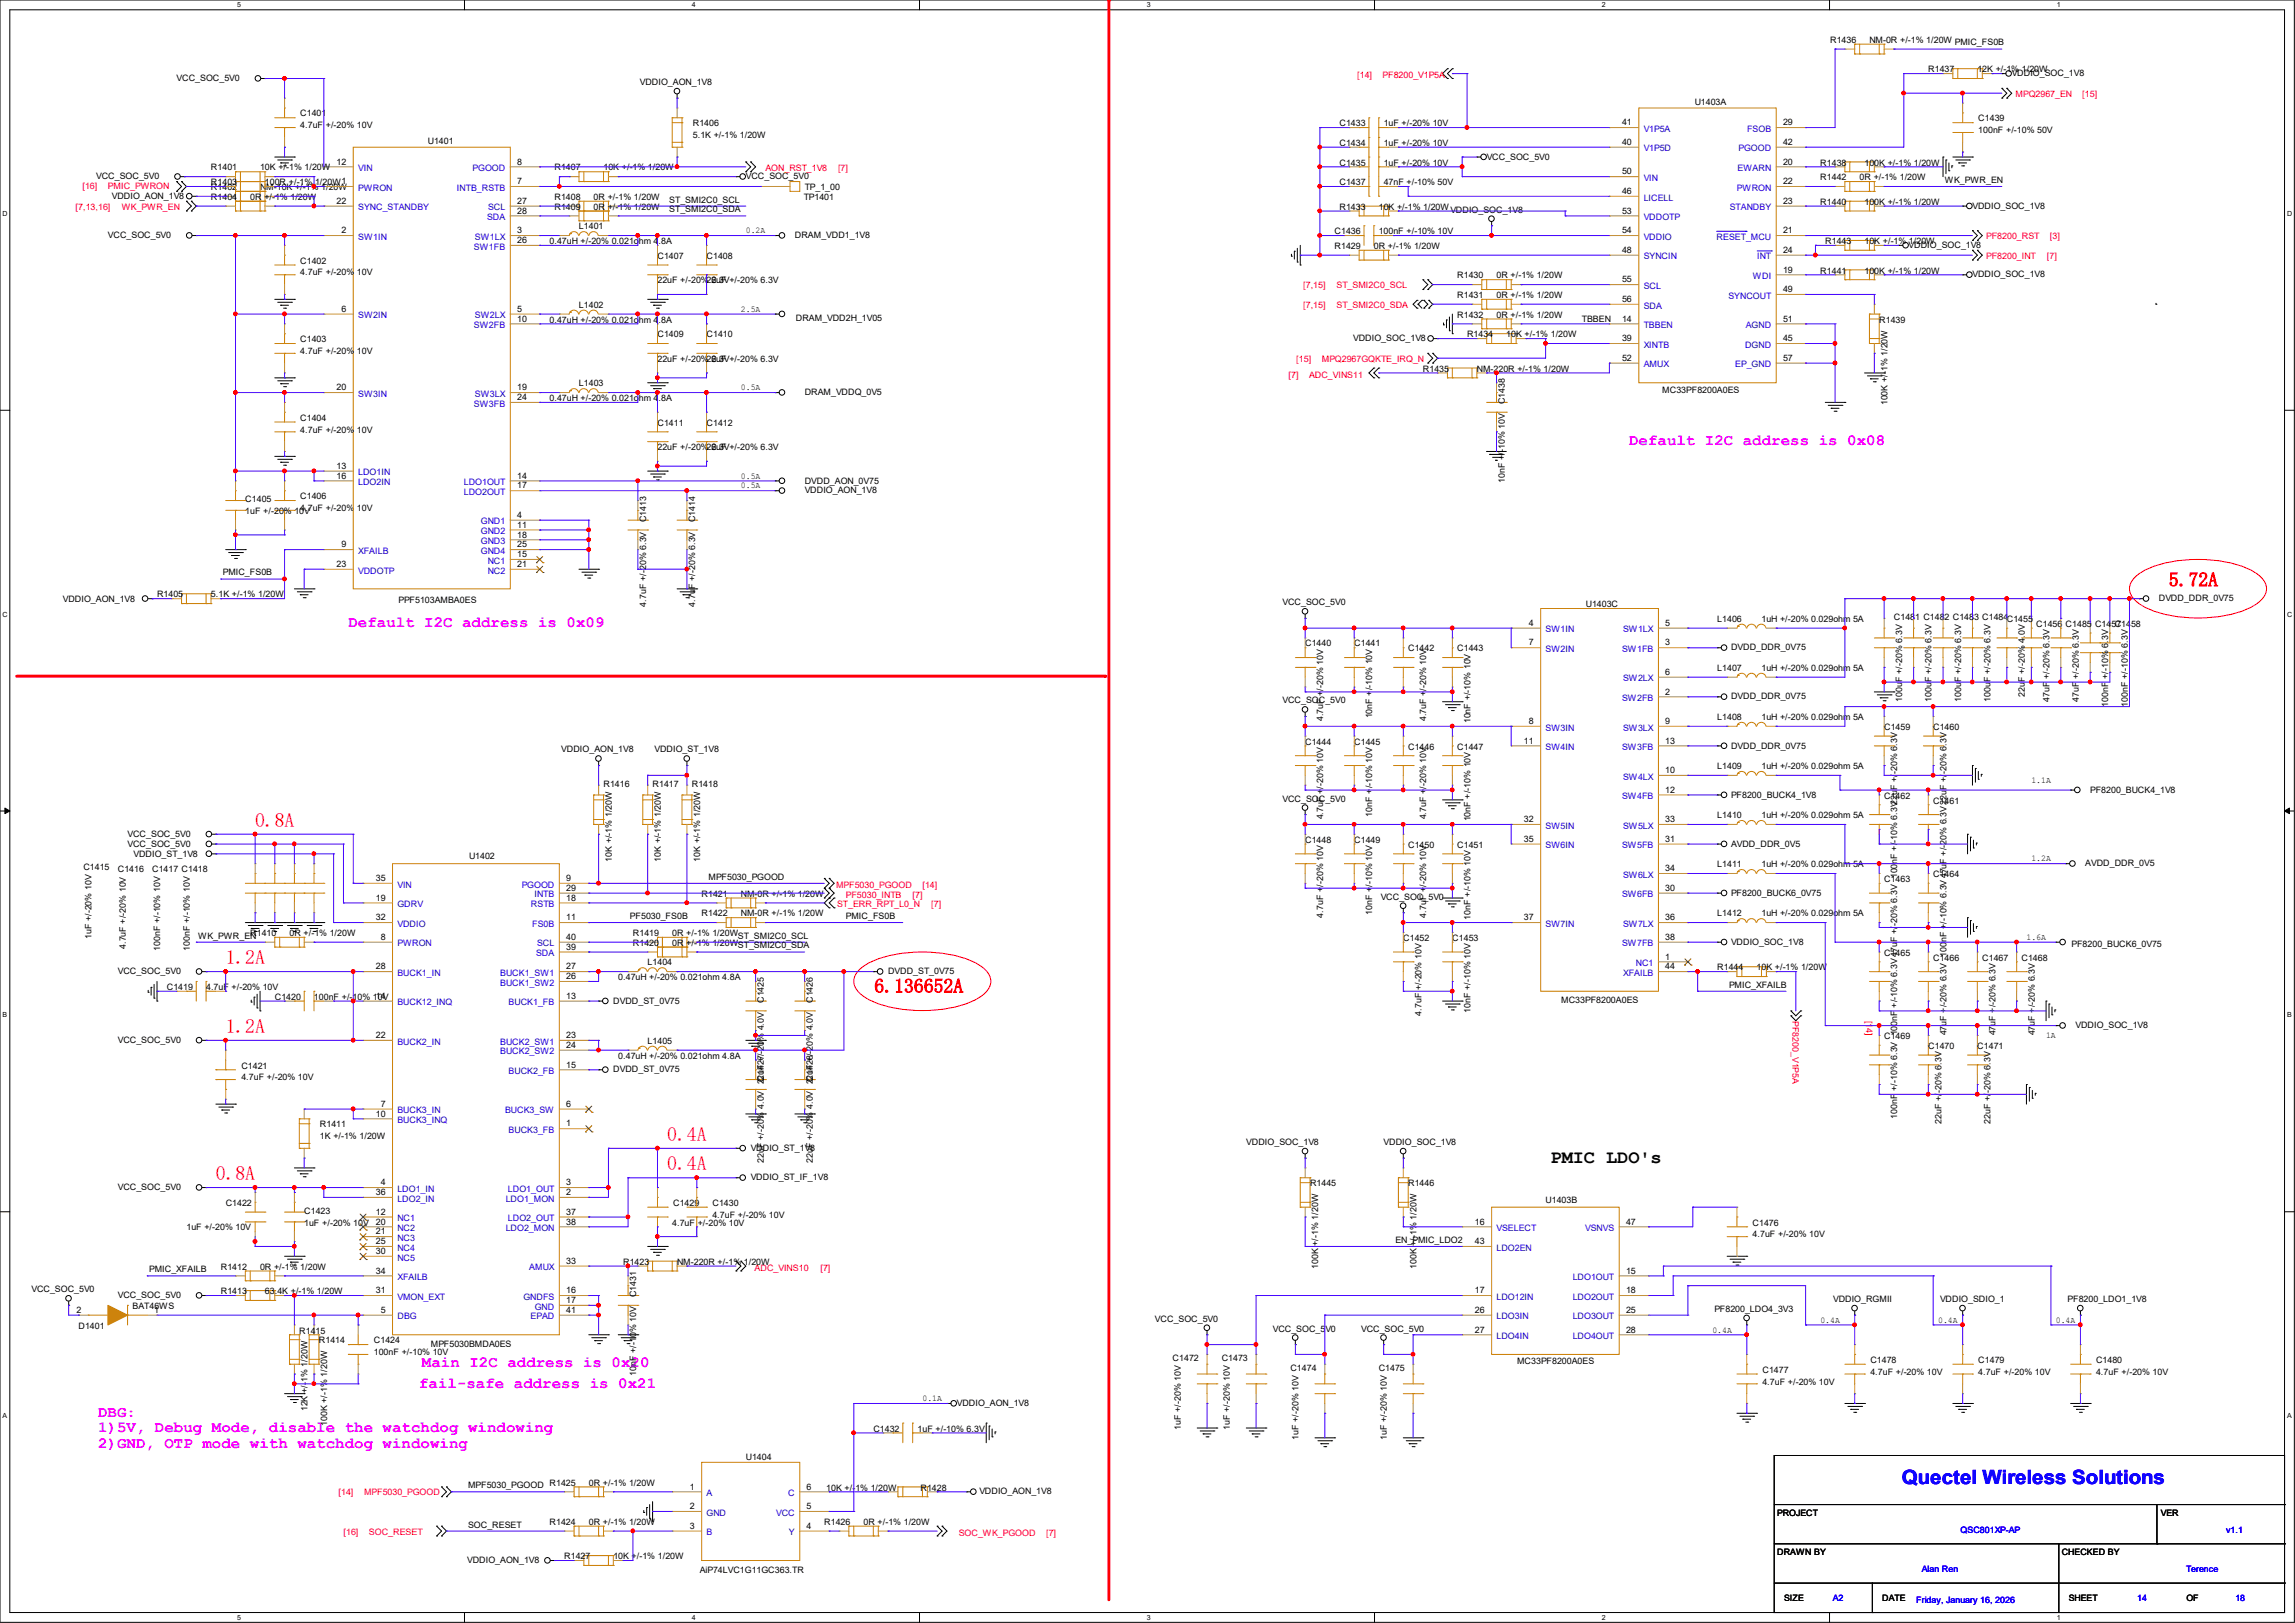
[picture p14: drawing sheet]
<svg xmlns="http://www.w3.org/2000/svg" width="297mm" height="210mm" viewBox="0 0 297 210" stroke-linecap="round" stroke-linejoin="round" font-family="sans-serif">
<defs><g id="words">
<g font-size="2.5" fill="#f00">
<text x="280.7" y="75.9">5.72A</text>
<text x="33" y="107">0.8A</text>
<text x="29.2" y="124.8">1.2A</text>
<text x="113.2" y="128.4">6.136652A</text>
<text x="29.2" y="133.6">1.2A</text>
<text x="86.4" y="147.6">0.4A</text>
<text x="27.9" y="152.7">0.8A</text>
<text x="86.4" y="151.4">0.4A</text>
</g>
<text font-size="2.5" fill="#00f" x="246.1" y="192">Quectel Wireless Solutions</text>
<text font-size="2.4" x="200.7" y="150.5">PMIC LDO's</text>
<g font-size="2" fill="#f0f">
<text x="210.8" y="57.6">Default I2C address is 0x08</text>
<text x="45.1" y="81.2">Default I2C address is 0x09</text>
<text x="54.2" y="179.6">fail-safe address is 0x21</text>
<text x="54.6" y="177">Main I2C address is 0x20</text>
<text x="12.7" y="183.3">DBG:</text>
<text x="12.7" y="185.3">1)5V, Debug Mode, disable the watchdog windowing</text>
<text x="12.7" y="187.4">2)GND, OTP mode with watchdog windowing</text>
</g>
<g font-size="1.1">
<text x="236.8" y="5.5">R1436</text>
<text x="241.9" y="5.5">NM-0R +/-1% 1/20W</text>
<text x="253" y="5.9">PMIC_FS0B</text>
<text x="22.9" y="10.5">VCC_SOC_5V0</text>
<text x="82.8" y="11">VDDIO_AON_1V8</text>
<text x="249.5" y="9.4">R1437</text>
<text x="255.9" y="9.4">12K +/-1% 1/20W</text>
<text x="260.3" y="9.9">VDDIO_SOC_1V8</text>
<text x="38.9" y="15.1">C1401</text>
<text x="38.9" y="16.6">4.7uF +/-20% 10V</text>
<text x="89.7" y="16.3">R1406</text>
<text x="89.7" y="17.9">5.1K +/-1% 1/20W</text>
<text x="173.4" y="16.3">C1433</text>
<text x="179.1" y="16.3">1uF +/-20% 10V</text>
<text x="209.9" y="16.2">41</text>
<text x="219.3" y="13.5">U1403A</text>
<text x="230.8" y="16.2">29</text>
<text x="256" y="15.7">C1439</text>
<text x="256" y="17.2">100nF +/-10% 50V</text>
<text x="12.4" y="23.2">VCC_SOC_5V0</text>
<text x="27.3" y="22.1">R1401</text>
<text x="27.3" y="24">R1403</text>
<text x="33.7" y="22.1">10K +/-1% 1/20W</text>
<text x="34.3" y="24">100R +/-1% 1/20W1</text>
<text x="43.6" y="21.3">12</text>
<text x="55.4" y="18.6">U1401</text>
<text x="66.9" y="23.8">7</text>
<text x="66.9" y="21.3">8</text>
<text x="71.8" y="22.1">R1407</text>
<text x="78.1" y="22.1">10K +/-1% 1/20W</text>
<text x="96.5" y="23.2">VCC_SOC_5V0</text>
<text x="173.4" y="21.4">C1435</text>
<text x="173.4" y="24">C1437</text>
<text x="173.4" y="18.9">C1434</text>
<text x="179.1" y="21.4">1uF +/-20% 10V</text>
<text x="179.1" y="24">47nF +/-10% 50V</text>
<text x="179.1" y="18.9">1uF +/-20% 10V</text>
<text x="192.4" y="20.7">VCC_SOC_5V0</text>
<text x="209.9" y="22.6">50</text>
<text x="209.9" y="18.8">40</text>
<text x="230.8" y="23.8">22</text>
<text x="230.8" y="21.3">20</text>
<text x="230.8" y="18.8">42</text>
<text x="235.6" y="23.3">R1442</text>
<text x="235.6" y="21.4">R1438</text>
<text x="240.7" y="23.3">0R +/-1% 1/20W</text>
<text x="241.3" y="21.4">100K +/-1% 1/20W</text>
<text x="251.7" y="23.7">WK_PWR_EN</text>
<text x="14.5" y="25.7">VDDIO_AON_1V8</text>
<text x="27.3" y="24.6">R1402</text>
<text x="27.3" y="25.9">R1404</text>
<text x="32.4" y="25.9">0R +/-1% 1/20W</text>
<text x="33.7" y="24.6">NM-10K +/-1% 1/20W</text>
<text x="43.6" y="26.4">22</text>
<text x="66.9" y="26.4">27</text>
<text x="66.9" y="27.6">28</text>
<text x="71.8" y="25.9">R1408</text>
<text x="71.8" y="27.1">R1409</text>
<text x="74.9" y="29.7">L1401</text>
<text x="76.8" y="25.9">0R +/-1% 1/20W</text>
<text x="76.8" y="27.1">0R +/-1% 1/20W</text>
<text x="86.6" y="26.2">ST_SMI2C0_SCL</text>
<text x="86.6" y="27.5">ST_SMI2C0_SDA</text>
<text x="104" y="25.9">TP1401</text>
<text x="104.1" y="24.6">TP_1_00</text>
<text x="173.4" y="27.1">R1433</text>
<text x="178.4" y="27.1">10K +/-1% 1/20W</text>
<text x="187.7" y="27.5">VDDIO_SOC_1V8</text>
<text x="209.9" y="27.6">53</text>
<text x="209.9" y="25.1">46</text>
<text x="230.8" y="26.4">23</text>
<text x="235.6" y="26.5">R1440</text>
<text x="241.3" y="26.5">100K +/-1% 1/20W</text>
<text x="255.3" y="27">VDDIO_SOC_1V8</text>
<text x="14" y="30.8">VCC_SOC_5V0</text>
<text x="38.9" y="34.1">C1402</text>
<text x="38.9" y="35.6">4.7uF +/-20% 10V</text>
<text x="44.2" y="30.2">2</text>
<text x="66.9" y="30.2">3</text>
<text x="66.9" y="31.5">26</text>
<text x="71.1" y="31.6">0.47uH +/-20% 0.021ohm 4.8A</text>
<text x="85.1" y="33.5">C1407</text>
<text x="91.4" y="33.5">C1408</text>
<text x="96.5" y="30.2">0.2A</text>
<text x="102.9" y="30.8">DRAM_VDD1_1V8</text>
<text x="172.7" y="30.3">C1436</text>
<text x="172.7" y="32.2">R1429</text>
<text x="177.8" y="32.2">0R +/-1% 1/20W</text>
<text x="178.4" y="30.3">100nF +/-10% 10V</text>
<text x="209.9" y="30.2">54</text>
<text x="209.9" y="32.7">48</text>
<text x="230.8" y="32.7">24</text>
<text x="230.8" y="30.2">21</text>
<text x="230.8" y="35.3">19</text>
<text x="235.6" y="35.4">R1441</text>
<text x="236.2" y="31.6">R1443</text>
<text x="241.3" y="31.6">10K +/-1% 1/20W</text>
<text x="241.3" y="35.4">100K +/-1% 1/20W</text>
<text x="247" y="32.1">VDDIO_SOC_1V8</text>
<text x="255.3" y="35.9">VDDIO_SOC_1V8</text>
<text x="44.2" y="40.3">6</text>
<text x="66.9" y="40.3">5</text>
<text x="66.9" y="41.6">10</text>
<text x="71.1" y="41.7">0.47uH +/-20% 0.021ohm 4.8A</text>
<text x="74.9" y="39.8">L1402</text>
<text x="85.1" y="36.7">22uF +/-20% 6.3V</text>
<text x="91.4" y="36.7">22uF +/-20% 6.3V</text>
<text x="95.9" y="40.3">2.5A</text>
<text x="103" y="41.5">DRAM_VDD2H_1V05</text>
<text x="188.6" y="38.6">R1431</text>
<text x="188.6" y="41.1">R1432</text>
<text x="188.6" y="36">R1430</text>
<text x="193.7" y="38.6">0R +/-1% 1/20W</text>
<text x="193.7" y="41.1">0R +/-1% 1/20W</text>
<text x="193.7" y="36">0R +/-1% 1/20W</text>
<text x="204.7" y="41.7">TBBEN</text>
<text x="209.9" y="36.5">55</text>
<text x="209.9" y="39.1">56</text>
<text x="209.9" y="41.6">14</text>
<text x="230.8" y="37.8">49</text>
<text x="230.8" y="41.6">51</text>
<text x="243.2" y="41.7">R1439</text>
<text x="38.9" y="44.3">C1403</text>
<text x="38.9" y="45.8">4.7uF +/-20% 10V</text>
<text x="85.1" y="43.6">C1409</text>
<text x="85.1" y="46.8">22uF +/-20% 6.3V</text>
<text x="91.4" y="43.6">C1410</text>
<text x="91.4" y="46.8">22uF +/-20% 6.3V</text>
<text x="175.1" y="44.2">VDDIO_SOC_1V8</text>
<text x="189.9" y="43.6">R1434</text>
<text x="194.9" y="43.6">10K +/-1% 1/20W</text>
<text x="209.9" y="46.7">52</text>
<text x="209.9" y="44.2">39</text>
<text x="230.8" y="44.2">45</text>
<text x="230.8" y="46.7">57</text>
<text x="43.6" y="50.5">20</text>
<text x="66.9" y="50.5">19</text>
<text x="66.9" y="51.8">24</text>
<text x="71.1" y="51.9">0.47uH +/-20% 0.021ohm 4.8A</text>
<text x="74.9" y="50">L1403</text>
<text x="95.9" y="50.5">0.5A</text>
<text x="104.1" y="51.1">DRAM_VDDQ_0V5</text>
<text x="184.1" y="48.1">R1435</text>
<text x="191.1" y="48.1">NM-220R +/-1% 1/20W</text>
<text x="194.7" y="52.3" transform="rotate(-90 194.7 52.3)">C1438</text>
<text x="215.1" y="50.9">MC33PF8200A0ES</text>
<text x="244.3" y="52.4" transform="rotate(-90 244.3 52.4)">100K +/-1% 1/20W</text>
<text x="38.9" y="54.4">C1404</text>
<text x="38.9" y="56">4.7uF +/-20% 10V</text>
<text x="85.1" y="55.1">C1411</text>
<text x="85.1" y="58.3">22uF +/-20% 6.3V</text>
<text x="91.4" y="55.1">C1412</text>
<text x="91.4" y="58.3">22uF +/-20% 6.3V</text>
<text x="31.7" y="65">C1405</text>
<text x="38.9" y="64.6">C1406</text>
<text x="43.6" y="60.7">13</text>
<text x="43.6" y="61.9">16</text>
<text x="66.9" y="61.9">14</text>
<text x="66.9" y="63.2">17</text>
<text x="95.9" y="61.9">0.5A</text>
<text x="95.9" y="63.2">0.5A</text>
<text x="104.1" y="63.8">VDDIO_AON_1V8</text>
<text x="104.1" y="62.6">DVDD_AON_0V75</text>
<text x="194.7" y="62.5" transform="rotate(-90 194.7 62.5)">10nF +/-10% 10V</text>
<text x="31.7" y="66.5">1uF +/-20% 10V</text>
<text x="38.9" y="66.1">4.7uF +/-20% 10V</text>
<text x="44.2" y="70.8">9</text>
<text x="66.9" y="67">4</text>
<text x="66.9" y="68.3">11</text>
<text x="66.9" y="69.6">18</text>
<text x="66.9" y="70.8">25</text>
<text x="83.6" y="67.6" transform="rotate(-90 83.6 67.6)">C1413</text>
<text x="90" y="67.6" transform="rotate(-90 90 67.6)">C1414</text>
<text x="8.1" y="77.9">VDDIO_AON_1V8</text>
<text x="20.3" y="77.3">R1405</text>
<text x="27.3" y="77.3">5.1K +/-1% 1/20W</text>
<text x="28.8" y="74.5">PMIC_FS0B</text>
<text x="43.6" y="73.4">23</text>
<text x="66.9" y="72.1">15</text>
<text x="66.9" y="73.4">21</text>
<text x="279.4" y="77.8">DVDD_DDR_0V75</text>
<text x="51.6" y="78.1">PPF5103AMBA0ES</text>
<text x="83.6" y="78.5" transform="rotate(-90 83.6 78.5)">4.7uF +/-20% 6.3V</text>
<text x="90" y="78.5" transform="rotate(-90 90 78.5)">4.7uF +/-20% 6.3V</text>
<text x="166" y="78.3">VCC_SOC_5V0</text>
<text x="168.9" y="83.7">C1440</text>
<text x="175.3" y="83.7">C1441</text>
<text x="197.9" y="81">4</text>
<text x="197.9" y="83.5">7</text>
<text x="205.2" y="78.6">U1403C</text>
<text x="215.5" y="83.5">3</text>
<text x="215.5" y="81">5</text>
<text x="222.2" y="80.5">L1406</text>
<text x="228" y="80.5">1uH +/-20% 0.029ohm 5A</text>
<text x="245.1" y="80.2">C1481 C1482 C1483 C1484C1455</text>
<text x="263.5" y="81.1">C1456 C1485 C1457</text>
<text x="273.7" y="81.1">C1458</text>
<text x="182.2" y="84.3">C1442</text>
<text x="188.6" y="84.3">C1443</text>
<text x="215.5" y="89.9">2</text>
<text x="215.5" y="87.3">6</text>
<text x="222.2" y="86.8">L1407</text>
<text x="224" y="84.2">DVDD_DDR_0V75</text>
<text x="228" y="86.8">1uH +/-20% 0.029ohm 5A</text>
<text x="166" y="91">VCC_SOC_5V0</text>
<text x="171.2" y="93.3" transform="rotate(-90 171.2 93.3)">4.7uF +/-20% 10V</text>
<text x="177.6" y="93" transform="rotate(-90 177.6 93)">10nF +/-10% 10V</text>
<text x="184.6" y="93.3" transform="rotate(-90 184.6 93.3)">4.7uF +/-20% 10V</text>
<text x="190.3" y="93.6" transform="rotate(-90 190.3 93.6)">10nF +/-10% 10V</text>
<text x="197.9" y="93.7">8</text>
<text x="215.5" y="93.7">9</text>
<text x="222.2" y="93.2">L1408</text>
<text x="224" y="90.5">DVDD_DDR_0V75</text>
<text x="228" y="93.2">1uH +/-20% 0.029ohm 5A</text>
<text x="243.8" y="94.4">C1459</text>
<text x="246.2" y="90.8" transform="rotate(-90 246.2 90.8)">100uF +/-20% 6.3V</text>
<text x="250" y="90.8" transform="rotate(-90 250 90.8)">100uF +/-20% 6.3V</text>
<text x="250.2" y="94.4">C1460</text>
<text x="253.8" y="90.8" transform="rotate(-90 253.8 90.8)">100uF +/-20% 6.3V</text>
<text x="257.6" y="90.8" transform="rotate(-90 257.6 90.8)">100uF +/-20% 6.3V</text>
<text x="262.1" y="90.2" transform="rotate(-90 262.1 90.2)">22uF +/-20% 4.0V</text>
<text x="265.2" y="90.8" transform="rotate(-90 265.2 90.8)">47uF +/-20% 6.3V</text>
<text x="269" y="90.8" transform="rotate(-90 269 90.8)">47uF +/-20% 6.3V</text>
<text x="272.8" y="91.4" transform="rotate(-90 272.8 91.4)">100nF +/-10% 6.3V</text>
<text x="275.4" y="91.4" transform="rotate(-90 275.4 91.4)">100nF +/-10% 6.3V</text>
<text x="72.6" y="97.4">VDDIO_AON_1V8</text>
<text x="78.1" y="101.8">R1416</text>
<text x="84.5" y="101.8">R1417</text>
<text x="84.7" y="97.4">VDDIO_ST_1V8</text>
<text x="89.5" y="101.8">R1418</text>
<text x="168.9" y="96.4">C1444</text>
<text x="175.3" y="96.4">C1445</text>
<text x="182.2" y="97">C1446</text>
<text x="188.6" y="97">C1447</text>
<text x="197.2" y="96.2">11</text>
<text x="215.5" y="96.2">13</text>
<text x="215.5" y="100">10</text>
<text x="222.2" y="99.5">L1409</text>
<text x="224" y="96.9">DVDD_DDR_0V75</text>
<text x="228" y="99.5">1uH +/-20% 0.029ohm 5A</text>
<text x="262.9" y="101.3">1.1A</text>
<text x="166" y="103.7">VCC_SOC_5V0</text>
<text x="171.2" y="106" transform="rotate(-90 171.2 106)">4.7uF +/-20% 10V</text>
<text x="177.6" y="105.7" transform="rotate(-90 177.6 105.7)">10nF +/-10% 10V</text>
<text x="184.6" y="106" transform="rotate(-90 184.6 106)">4.7uF +/-20% 10V</text>
<text x="190.3" y="106.3" transform="rotate(-90 190.3 106.3)">10nF +/-10% 10V</text>
<text x="197.2" y="106.4">32</text>
<text x="215.5" y="102.6">12</text>
<text x="215.5" y="106.4">33</text>
<text x="222.2" y="105.9">L1410</text>
<text x="224" y="103.2">PF8200_BUCK4_1V8</text>
<text x="228" y="105.9">1uH +/-20% 0.029ohm 5A</text>
<text x="243.8" y="103.3">C1462</text>
<text x="250.2" y="104">C1461</text>
<text x="270.5" y="102.6">PF8200_BUCK4_1V8</text>
<text x="10.8" y="112.6">C1415</text>
<text x="15.2" y="112.9">C1416</text>
<text x="16.5" y="108.3">VCC_SOC_5V0</text>
<text x="16.5" y="109.6">VCC_SOC_5V0</text>
<text x="17.3" y="110.8">VDDIO_ST_1V8</text>
<text x="19.7" y="112.9">C1417 C1418</text>
<text x="60.7" y="111.2">U1402</text>
<text x="79.2" y="111.5" transform="rotate(-90 79.2 111.5)">10K +/-1% 1/20W</text>
<text x="85.5" y="111.5" transform="rotate(-90 85.5 111.5)">10K +/-1% 1/20W</text>
<text x="90.6" y="111.5" transform="rotate(-90 90.6 111.5)">10K +/-1% 1/20W</text>
<text x="91.7" y="113.8">MPF5030_PGOOD</text>
<text x="168.9" y="109.1">C1448</text>
<text x="175.3" y="109.1">C1449</text>
<text x="182.2" y="109.7">C1450</text>
<text x="188.6" y="109.7">C1451</text>
<text x="197.2" y="108.9">35</text>
<text x="215.5" y="108.9">31</text>
<text x="215.5" y="112.7">34</text>
<text x="222.2" y="112.2">L1411</text>
<text x="224" y="109.6">AVDD_DDR_0V5</text>
<text x="228" y="112.2">1uH +/-20% 0.029ohm 5A</text>
<text x="250.2" y="113.5">C1464</text>
<text x="262.9" y="111.5">1.2A</text>
<text x="269.9" y="112.1">AVDD_DDR_0V5</text>
<text x="48.6" y="116.5">19</text>
<text x="48.6" y="119.1">32</text>
<text x="48.6" y="114">35</text>
<text x="73.3" y="114">9</text>
<text x="73.3" y="119.1">11</text>
<text x="73.3" y="116.5">18</text>
<text x="73.3" y="115.3">29</text>
<text x="81.5" y="118.9">PF5030_FS0B</text>
<text x="90.8" y="118.6">R1422</text>
<text x="90.8" y="116">R1421</text>
<text x="95.9" y="118.6">NM-0R +/-1% 1/20W</text>
<text x="95.9" y="116">NM-0R +/-1% 1/20W</text>
<text x="109.5" y="118.9">PMIC_FS0B</text>
<text x="171.2" y="118.7" transform="rotate(-90 171.2 118.7)">4.7uF +/-20% 10V</text>
<text x="177.6" y="118.4" transform="rotate(-90 177.6 118.4)">10nF +/-10% 10V</text>
<text x="178.7" y="116.4">VCC_SOC_5V0</text>
<text x="184.6" y="118.7" transform="rotate(-90 184.6 118.7)">4.7uF +/-20% 10V</text>
<text x="190.3" y="119" transform="rotate(-90 190.3 119)">10nF +/-10% 10V</text>
<text x="197.2" y="119.1">37</text>
<text x="215.5" y="115.3">30</text>
<text x="215.5" y="119.1">36</text>
<text x="222.2" y="118.6">L1412</text>
<text x="224" y="115.9">PF8200_BUCK6_0V75</text>
<text x="228" y="118.6">1uH +/-20% 0.029ohm 5A</text>
<text x="243.8" y="114.1">C1463</text>
<text x="11.9" y="121.5" transform="rotate(-90 11.9 121.5)">1uF +/-20% 10V</text>
<text x="16.3" y="122.8" transform="rotate(-90 16.3 122.8)">4.7uF +/-20% 10V</text>
<text x="20.7" y="123.1" transform="rotate(-90 20.7 123.1)">100nF +/-10% 10V</text>
<text x="24.6" y="123.1" transform="rotate(-90 24.6 123.1)">100nF +/-10% 10V</text>
<text x="25.7" y="121.5">WK_PWR_EN</text>
<text x="32.4" y="121.1">R1410</text>
<text x="37.5" y="121.1">0R +/-1% 1/20W</text>
<text x="48.6" y="125.4">28</text>
<text x="49.3" y="121.6">8</text>
<text x="73.3" y="125.4">27</text>
<text x="73.3" y="122.9">39</text>
<text x="73.3" y="121.6">40</text>
<text x="81.9" y="121.1">R1419</text>
<text x="81.9" y="122.4">R1420</text>
<text x="83.8" y="124.9">L1404</text>
<text x="87" y="121.1">0R +/-1% 1/20W</text>
<text x="87" y="122.4">0R +/-1% 1/20W</text>
<text x="95.5" y="121.5">ST_SMI2C0_SCL</text>
<text x="95.5" y="122.7">ST_SMI2C0_SDA</text>
<text x="181.6" y="121.8">C1452</text>
<text x="188" y="121.8">C1453</text>
<text x="215.5" y="121.6">38</text>
<text x="215.5" y="124.2">1</text>
<text x="215.5" y="125.4">44</text>
<text x="222.2" y="125.6">R1444</text>
<text x="224" y="122.3">VDDIO_SOC_1V8</text>
<text x="227.3" y="125.6">10K +/-1% 1/20W</text>
<text x="243.8" y="123.7">C1465</text>
<text x="250.2" y="124.3">C1466</text>
<text x="256.5" y="124.3">C1467</text>
<text x="261.6" y="124.3">C1468</text>
<text x="262.3" y="121.6">1.6A</text>
<text x="268.1" y="122.5">PF8200_BUCK6_0V75</text>
<text x="15.2" y="126.1">VCC_SOC_5V0</text>
<text x="21.6" y="128.1">C1419</text>
<text x="26.7" y="128.1">4.7uF +/-20% 10V</text>
<text x="35.6" y="129.4">C1420</text>
<text x="40.6" y="129.4">100nF +/-10% 10V</text>
<text x="48.6" y="129.2">14</text>
<text x="73.3" y="129.2">13</text>
<text x="73.3" y="126.7">26</text>
<text x="79.4" y="129.9">DVDD_ST_0V75</text>
<text x="80" y="126.8">0.47uH +/-20% 0.021ohm 4.8A</text>
<text x="98.9" y="129.8" transform="rotate(-90 98.9 129.8)">C1425</text>
<text x="105.2" y="129.8" transform="rotate(-90 105.2 129.8)">C1426</text>
<text x="114.9" y="126.1">DVDD_ST_0V75</text>
<text x="183.9" y="131.4" transform="rotate(-90 183.9 131.4)">4.7uF +/-20% 10V</text>
<text x="190.3" y="131.1" transform="rotate(-90 190.3 131.1)">10nF +/-10% 10V</text>
<text x="202.1" y="129.8">MC33PF8200A0ES</text>
<text x="223.8" y="127.8">PMIC_XFAILB</text>
<text x="15.2" y="135">VCC_SOC_5V0</text>
<text x="48.6" y="134.3">22</text>
<text x="73.3" y="134.3">23</text>
<text x="73.3" y="135.6">24</text>
<text x="80" y="137">0.47uH +/-20% 0.021ohm 4.8A</text>
<text x="83.8" y="135.1">L1405</text>
<text x="243.8" y="134.5">C1469</text>
<text x="249.5" y="135.7">C1470</text>
<text x="251.9" y="134" transform="rotate(-90 251.9 134)">47uF +/-20% 6.3V 100nF +/-10% 6.3V47uF +/-20% 6.3V22uF +/-20% 6.3V</text>
<text x="255.9" y="135.7">C1471</text>
<text x="258.2" y="134" transform="rotate(-90 258.2 134)">47uF +/-20% 6.3V</text>
<text x="263.3" y="134" transform="rotate(-90 263.3 134)">47uF +/-20% 6.3V</text>
<text x="264.8" y="134.3">1A</text>
<text x="268.6" y="133.1">VDDIO_SOC_1V8</text>
<text x="31.2" y="138.3">C1421</text>
<text x="31.2" y="139.8">4.7uF +/-20% 10V</text>
<text x="49.3" y="143.2">7</text>
<text x="73.3" y="143.2">6</text>
<text x="73.3" y="138.1">15</text>
<text x="79.4" y="138.8">DVDD_ST_0V75</text>
<text x="98.9" y="140.3" transform="rotate(-90 98.9 140.3)">22uF +/-20% 4.0V</text>
<text x="98.9" y="140" transform="rotate(-90 98.9 140)">C1427</text>
<text x="105.2" y="140.3" transform="rotate(-90 105.2 140.3)">22uF +/-20% 4.0V</text>
<text x="105.2" y="140" transform="rotate(-90 105.2 140)">C1428</text>
<text x="41.4" y="145.9">R1411</text>
<text x="41.4" y="147.4">1K +/-1% 1/20W</text>
<text x="48.6" y="144.5">10</text>
<text x="73.3" y="145.8">1</text>
<text x="97.2" y="148.9">VDDIO_ST_1V8</text>
<text x="161.3" y="148.2">VDDIO_SOC_1V8</text>
<text x="179.1" y="148.2">VDDIO_SOC_1V8</text>
<text x="245.5" y="144.8" transform="rotate(-90 245.5 144.8)">100nF +/-10% 6.3V 100nF +/-10% 6.3V47uF +/-20% 6.3V 100nF +/-10% 6.3V22uF +/-20% 6.3V</text>
<text x="251.3" y="145.4" transform="rotate(-90 251.3 145.4)">22uF +/-20% 6.3V</text>
<text x="257.6" y="145.4" transform="rotate(-90 257.6 145.4)">22uF +/-20% 6.3V</text>
<text x="15.2" y="154">VCC_SOC_5V0</text>
<text x="48.6" y="154.6">36</text>
<text x="49.3" y="153.4">4</text>
<text x="73.3" y="154.6">2</text>
<text x="73.3" y="153.4">3</text>
<text x="97.2" y="152.7">VDDIO_ST_IF_1V8</text>
<text x="98.9" y="150.5" transform="rotate(-90 98.9 150.5)">22uF +/-20% 4.0V</text>
<text x="105.2" y="150.5" transform="rotate(-90 105.2 150.5)">22uF +/-20% 4.0V</text>
<text x="169.5" y="153.5">R1445</text>
<text x="182.2" y="153.5">R1446</text>
<text x="200" y="155.7">U1403B</text>
<text x="24.1" y="159.2">1uF +/-20% 10V</text>
<text x="29.2" y="156">C1422</text>
<text x="39.4" y="157.1">C1423</text>
<text x="39.4" y="158.6">1uF +/-20% 10V</text>
<text x="48.6" y="157.2">12</text>
<text x="48.6" y="158.5">20</text>
<text x="48.6" y="159.7">21</text>
<text x="48.6" y="161">25</text>
<text x="73.3" y="157.2">37</text>
<text x="73.3" y="158.5">38</text>
<text x="87" y="158.6">4.7uF +/-20% 10V</text>
<text x="87.1" y="156">C1429</text>
<text x="92.2" y="156">C1430</text>
<text x="92.2" y="157.6">4.7uF +/-20% 10V</text>
<text x="180.6" y="160.8">EN_PMIC_LDO2</text>
<text x="190.9" y="161">43</text>
<text x="190.9" y="158.5">16</text>
<text x="210.4" y="158.5">47</text>
<text x="226.8" y="158.6">C1476</text>
<text x="226.8" y="160.1">4.7uF +/-20% 10V</text>
<text x="4.1" y="167.2">VCC_SOC_5V0</text>
<text x="15.2" y="168">VCC_SOC_5V0</text>
<text x="19.3" y="164.6">PMIC_XFAILB</text>
<text x="28.6" y="164.3">R1412</text>
<text x="28.6" y="167.5">R1413</text>
<text x="33.6" y="164.3">0R +/-1% 1/20W</text>
<text x="34.3" y="167.5">63.4K +/-1% 1/20W</text>
<text x="48.6" y="167.3">31</text>
<text x="48.6" y="164.8">34</text>
<text x="48.6" y="162.3">30</text>
<text x="73.3" y="167.3">16</text>
<text x="73.3" y="163.5">33</text>
<text x="80.6" y="163.7">R1423</text>
<text x="82.3" y="167.9" transform="rotate(-90 82.3 167.9)">C1431</text>
<text x="87.6" y="163.7">NM-220R +/-1% 1/20W</text>
<text x="170.6" y="164.2" transform="rotate(-90 170.6 164.2)">100K +/-1% 1/20W</text>
<text x="183.3" y="164.2" transform="rotate(-90 183.3 164.2)">100K +/-1% 1/20W</text>
<text x="190.9" y="167.3">17</text>
<text x="210.4" y="164.8">15</text>
<text x="210.4" y="167.3">18</text>
<text x="9.9" y="169.9">2</text>
<text x="10.2" y="171.9">D1401</text>
<text x="17.1" y="169.4">BAT46WS</text>
<text x="19.9" y="169.9">1</text>
<text x="38.7" y="172.6">R1415</text>
<text x="41.3" y="173.8">R1414</text>
<text x="48.4" y="173.8">C1424</text>
<text x="49.3" y="169.9">5</text>
<text x="73.3" y="168.6">17</text>
<text x="73.3" y="169.9">41</text>
<text x="149.5" y="171">VCC_SOC_5V0</text>
<text x="164.7" y="172.3">VCC_SOC_5V0</text>
<text x="176.1" y="172.3">VCC_SOC_5V0</text>
<text x="190.9" y="169.9">26</text>
<text x="190.9" y="172.4">27</text>
<text x="210.4" y="169.9">25</text>
<text x="210.4" y="172.4">28</text>
<text x="221.6" y="172.4">0.4A</text>
<text x="221.9" y="169.8">PF8200_LDO4_3V3</text>
<text x="235.6" y="171.2">0.4A</text>
<text x="237.2" y="168.5">VDDIO_RGMII</text>
<text x="250.8" y="171.2">0.4A</text>
<text x="251.1" y="168.5">VDDIO_SDIO_1</text>
<text x="266.1" y="171.2">0.4A</text>
<text x="267.6" y="168.5">PF8200_LDO1_1V8</text>
<text x="48.4" y="175.3">100nF +/-10% 10V</text>
<text x="55.8" y="174.3">MPF5030BMDA0ES</text>
<text x="82.3" y="178" transform="rotate(-90 82.3 178)">10nF +/-10% 10V</text>
<text x="151.8" y="176.1">C1472</text>
<text x="158.1" y="176.1">C1473</text>
<text x="167" y="177.4">C1474</text>
<text x="178.4" y="177.4">C1475</text>
<text x="196.3" y="176.5">MC33PF8200A0ES</text>
<text x="228.1" y="177.6">C1477</text>
<text x="228.1" y="179.2">4.7uF +/-20% 10V</text>
<text x="242.1" y="176.4">C1478</text>
<text x="242.1" y="177.9">4.7uF +/-20% 10V</text>
<text x="256" y="176.4">C1479</text>
<text x="256" y="177.9">4.7uF +/-20% 10V</text>
<text x="271.3" y="176.4">C1480</text>
<text x="271.3" y="177.9">4.7uF +/-20% 10V</text>
<text x="39.8" y="182.6" transform="rotate(-90 39.8 182.6)">12K +/-1% 1/20W</text>
<text x="42.3" y="184.5" transform="rotate(-90 42.3 184.5)">100K +/-1% 1/20W</text>
<text x="113" y="185.3">C1432</text>
<text x="118.7" y="185.3">1uF +/-10% 6.3V</text>
<text x="119.4" y="181.3">0.1A</text>
<text x="123.8" y="182">VDDIO_AON_1V8</text>
<text x="152.8" y="185" transform="rotate(-90 152.8 185)">1uF +/-20% 10V</text>
<text x="159.2" y="185" transform="rotate(-90 159.2 185)">1uF +/-20% 10V</text>
<text x="96.5" y="188.9">U1404</text>
<text x="168.1" y="186.3" transform="rotate(-90 168.1 186.3)">1uF +/-20% 10V</text>
<text x="179.5" y="186.3" transform="rotate(-90 179.5 186.3)">1uF +/-20% 10V</text>
<text x="60.6" y="192.6">MPF5030_PGOOD</text>
<text x="60.6" y="197.7">SOC_RESET</text>
<text x="71.1" y="197.3">R1424</text>
<text x="71.1" y="192.2">R1425</text>
<text x="76.2" y="197.3">0R +/-1% 1/20W</text>
<text x="76.2" y="192.2">0R +/-1% 1/20W</text>
<text x="89.3" y="192.7">1</text>
<text x="89.3" y="195.3">2</text>
<text x="89.3" y="197.8">3</text>
<text x="104.4" y="197.8">4</text>
<text x="104.4" y="195.3">5</text>
<text x="104.4" y="192.7">6</text>
<text x="106.7" y="197.3">R1426</text>
<text x="106.9" y="192.9">10K +/-1% 1/20W</text>
<text x="111.8" y="197.3">0R +/-1% 1/20W</text>
<text x="119.1" y="192.9">R1428</text>
<text x="126.7" y="193.4">VDDIO_AON_1V8</text>
<text x="230" y="196.2">PROJECT</text>
<text x="279.7" y="196.2">VER</text>
<text x="60.5" y="202.3">VDDIO_AON_1V8</text>
<text x="73" y="201.8">R1427</text>
<text x="79.4" y="201.8">10K +/-1% 1/20W</text>
<text x="90.5" y="203.5">AiP74LVC1G11GC363.TR</text>
<text x="230" y="201.3">DRAWN BY</text>
<text x="266.8" y="201.3">CHECKED BY</text>
<text x="230.9" y="207.2">SIZE</text>
<text x="243.6" y="207.2">DATE</text>
<text x="267.7" y="207.2">SHEET</text>
<text x="283" y="207.2">OF</text>
</g>
<g font-size="1.1" fill="#f00">
<text x="175.6" y="10.1">[14]</text>
<text x="178.9" y="10.1">PF8200_V1P5A</text>
<text x="260.9" y="12.5">MPQ2967_EN</text>
<text x="269.5" y="12.5">[15]</text>
<text x="99.1" y="22.2">AON_RST_1V8</text>
<text x="108.5" y="22.2">[7]</text>
<text x="9.8" y="27.1">[7,13,16]</text>
<text x="10.7" y="24.5">[16]</text>
<text x="14" y="24.5">PMIC_PWRON</text>
<text x="15.7" y="27.1">WK_PWR_EN</text>
<text x="257" y="30.9">PF8200_RST</text>
<text x="257" y="33.5">PF8200_INT</text>
<text x="264.9" y="33.5">[7]</text>
<text x="265.3" y="30.9">[3]</text>
<text x="168.7" y="37.3">[7,15]</text>
<text x="168.7" y="39.8">[7,15]</text>
<text x="173" y="37.3">ST_SMI2C0_SCL</text>
<text x="173" y="39.8">ST_SMI2C0_SDA</text>
<text x="167.8" y="46.8">[15]</text>
<text x="171.1" y="46.8">MPQ2967GQKTE_IRQ_N</text>
<text x="166.7" y="48.9">[7]</text>
<text x="169.4" y="48.9">ADC_VINS11</text>
<text x="108.2" y="114.9">MPF5030_PGOOD</text>
<text x="108.3" y="117.3">ST_ERR_RPT_L0_N</text>
<text x="109.5" y="116.2">PF5030_INTB</text>
<text x="118.1" y="116.2">[7]</text>
<text x="119.4" y="114.9">[14]</text>
<text x="120.5" y="117.3">[7]</text>
<text x="232" y="132.1" transform="rotate(90 232 132.1)">PF8200_V1P5A</text>
<text x="241.5" y="132.1" transform="rotate(90 241.5 132.1)">[14]</text>
<text x="97.7" y="164.4">ADC_VINS10</text>
<text x="106.2" y="164.4">[7]</text>
<text x="43.8" y="193.5">[14]</text>
<text x="47.1" y="193.5">MPF5030_PGOOD</text>
<text x="44.4" y="198.6">[16]</text>
<text x="47.8" y="198.6">SOC_RESET</text>
<text x="124.1" y="198.7">SOC_WK_PGOOD</text>
<text x="135.4" y="198.7">[7]</text>
</g>
<g font-size="1.1" fill="#00c">
<text x="212.7" y="17.1">V1P5A</text>
<text x="226.1" y="17.1">FSOB</text>
<text x="46.4" y="22.1">VIN</text>
<text x="61.2" y="22.1">PGOOD</text>
<text x="212.7" y="23.4">VIN</text>
<text x="212.7" y="19.6">V1P5D</text>
<text x="224.9" y="22.1">EWARN</text>
<text x="225" y="19.6">PGOOD</text>
<text x="46.4" y="24.7">PWRON</text>
<text x="46.4" y="27.2">SYNC_STANDBY</text>
<text x="59.1" y="24.7">INTB_RSTB</text>
<text x="63" y="28.5">SDA</text>
<text x="63.2" y="27.2">SCL</text>
<text x="212.7" y="28.5">VDDOTP</text>
<text x="212.7" y="26">LICELL</text>
<text x="223.9" y="27.2">STANDBY</text>
<text x="224.8" y="24.7">PWRON</text>
<text x="46.4" y="31">SW1IN</text>
<text x="61.3" y="32.3">SW1FB</text>
<text x="61.5" y="31">SW1LX</text>
<text x="212.7" y="31">VDDIO</text>
<text x="212.7" y="33.6">SYNCIN</text>
<text x="222.2" y="31">RESET_MCU</text>
<text x="227.4" y="33.6">INT</text>
<text x="46.4" y="41.2">SW2IN</text>
<text x="61.5" y="41.2">SW2LX</text>
<text x="212.7" y="37.4">SCL</text>
<text x="212.7" y="39.9">SDA</text>
<text x="223.7" y="38.7">SYNCOUT</text>
<text x="226.9" y="36.1">WDI</text>
<text x="61.3" y="42.5">SW2FB</text>
<text x="212.7" y="47.5">AMUX</text>
<text x="212.7" y="42.5">TBBEN</text>
<text x="212.7" y="45">XINTB</text>
<text x="224.6" y="47.5">EP_GND</text>
<text x="225.8" y="45">DGND</text>
<text x="225.9" y="42.5">AGND</text>
<text x="46.4" y="51.4">SW3IN</text>
<text x="61.3" y="52.6">SW3FB</text>
<text x="61.5" y="51.4">SW3LX</text>
<text x="46.4" y="61.5">LDO1IN</text>
<text x="46.4" y="62.8">LDO2IN</text>
<text x="60" y="62.8">LDO1OUT</text>
<text x="60" y="64.1">LDO2OUT</text>
<text x="46.4" y="71.7">XFAILB</text>
<text x="62.2" y="67.9">GND1</text>
<text x="62.2" y="69.1">GND2</text>
<text x="62.2" y="70.4">GND3</text>
<text x="62.2" y="71.7">GND4</text>
<text x="46.4" y="74.2">VDDOTP</text>
<text x="63.1" y="72.9">NC1</text>
<text x="63.1" y="74.2">NC2</text>
<text x="200" y="81.8">SW1IN</text>
<text x="210.1" y="81.8">SW1LX</text>
<text x="200" y="84.4">SW2IN</text>
<text x="209.9" y="84.4">SW1FB</text>
<text x="210.1" y="88.2">SW2LX</text>
<text x="200" y="94.5">SW3IN</text>
<text x="209.9" y="90.7">SW2FB</text>
<text x="210.1" y="94.5">SW3LX</text>
<text x="200" y="97.1">SW4IN</text>
<text x="209.9" y="97.1">SW3FB</text>
<text x="210.1" y="100.9">SW4LX</text>
<text x="200" y="107.2">SW5IN</text>
<text x="209.9" y="103.4">SW4FB</text>
<text x="210.1" y="107.2">SW5LX</text>
<text x="200" y="109.8">SW6IN</text>
<text x="209.9" y="109.8">SW5FB</text>
<text x="210.1" y="113.6">SW6LX</text>
<text x="51.4" y="117.4">GDRV</text>
<text x="51.4" y="119.9">VDDIO</text>
<text x="51.4" y="114.9">VIN</text>
<text x="67.5" y="114.9">PGOOD</text>
<text x="68.7" y="117.4">RSTB</text>
<text x="68.9" y="119.9">FS0B</text>
<text x="69.2" y="116.1">INTB</text>
<text x="200" y="119.9">SW7IN</text>
<text x="209.9" y="116.1">SW6FB</text>
<text x="210.1" y="119.9">SW7LX</text>
<text x="51.4" y="122.5">PWRON</text>
<text x="69.4" y="123.7">SDA</text>
<text x="69.5" y="122.5">SCL</text>
<text x="209.9" y="122.5">SW7FB</text>
<text x="211.7" y="125">NC1</text>
<text x="51.4" y="130.1">BUCK12_INQ</text>
<text x="51.4" y="126.3">BUCK1_IN</text>
<text x="64.7" y="127.6">BUCK1_SW2</text>
<text x="64.7" y="126.3">BUCK1_SW1</text>
<text x="65.8" y="130.1">BUCK1_FB</text>
<text x="210.1" y="126.3">XFAILB</text>
<text x="51.4" y="135.2">BUCK2_IN</text>
<text x="64.7" y="135.2">BUCK2_SW1</text>
<text x="64.7" y="136.4">BUCK2_SW2</text>
<text x="65.8" y="139">BUCK2_FB</text>
<text x="51.4" y="144.1">BUCK3_IN</text>
<text x="51.4" y="145.3">BUCK3_INQ</text>
<text x="65.4" y="144.1">BUCK3_SW</text>
<text x="65.8" y="146.6">BUCK3_FB</text>
<text x="51.4" y="154.2">LDO1_IN</text>
<text x="51.4" y="155.5">LDO2_IN</text>
<text x="65.4" y="155.5">LDO1_MON</text>
<text x="65.7" y="154.2">LDO1_OUT</text>
<text x="51.4" y="158">NC1</text>
<text x="51.4" y="159.3">NC2</text>
<text x="51.4" y="160.6">NC3</text>
<text x="51.4" y="161.8">NC4</text>
<text x="65.4" y="159.3">LDO2_MON</text>
<text x="65.7" y="158">LDO2_OUT</text>
<text x="193.7" y="161.8">LDO2EN</text>
<text x="193.7" y="159.3">VSELECT</text>
<text x="205.1" y="159.3">VSNVS</text>
<text x="51.4" y="165.7">XFAILB</text>
<text x="51.4" y="163.1">NC5</text>
<text x="68.5" y="164.4">AMUX</text>
<text x="203.5" y="165.7">LDO1OUT</text>
<text x="51.4" y="170.7">DBG</text>
<text x="51.4" y="168.2">VMON_EXT</text>
<text x="67.7" y="168.2">GNDFS</text>
<text x="68.7" y="170.7">EPAD</text>
<text x="69.2" y="169.5">GND</text>
<text x="193.7" y="168.2">LDO12IN</text>
<text x="193.7" y="170.7">LDO3IN</text>
<text x="193.7" y="173.3">LDO4IN</text>
<text x="203.5" y="168.2">LDO2OUT</text>
<text x="203.5" y="170.7">LDO3OUT</text>
<text x="203.5" y="173.3">LDO4OUT</text>
<text x="91.4" y="193.6">A</text>
<text x="91.4" y="196.1">GND</text>
<text x="100.5" y="196.1">VCC</text>
<text x="102" y="193.6">C</text>
<text x="91.4" y="198.7">B</text>
<text x="102.1" y="198.7">Y</text>
</g>
<g font-size="1.1" fill="#00f">
<text x="248.7" y="203.4">Alan Ren</text>
<text x="253.7" y="198.3">QSC801XP-AP</text>
<text x="282.9" y="203.4">Terence</text>
<text x="288.1" y="198.3">v1.1</text>
<text x="237.2" y="207.2">A2</text>
<text x="248" y="207.5">Friday, January 16, 2026</text>
<text x="276.6" y="207.2">14</text>
<text x="289.3" y="207.2">18</text>
</g>
<g font-size=".9">
<text x="30.7" y=".9">5</text>
<text x="89.5" y=".9">4</text>
<text x="148.4" y=".9">3</text>
<text x="207.3" y=".9">2</text>
<text x="266.2" y=".9">1</text>
<text x=".3" y="28">D</text>
<text x="296" y="28">D</text>
<text x=".3" y="79.8">C</text>
<text x="296" y="79.8">C</text>
<text x=".3" y="131.7">B</text>
<text x="296" y="131.7">B</text>
<text x=".3" y="183.5">A</text>
<text x="296" y="183.5">A</text>
<text x="30.7" y="209.6">5</text>
<text x="89.5" y="209.6">4</text>
<text x="148.4" y="209.6">3</text>
<text x="207.3" y="209.6">2</text>
<text x="266.2" y="209.6">1</text>
</g>
</g></defs>
<path d="M0 0h296.9v209.9h-296.9zM1.3 1.3h294.4v207.4h-294.4z" fill="none" stroke="#000" stroke-width=".13"/>
<g fill="#fff">
<path d="M30.7 .1h.5v1h-.5z"/>
<path d="M30.7 208.8h.5v1h-.5z"/>
</g>
<path d="M60.1 0v1.3M60.1 208.7v1.2" fill="none" stroke="#000" stroke-width=".13"/>
<g fill="#fff">
<path d="M89.5 .1h.5v1h-.5z"/>
<path d="M89.5 208.8h.5v1h-.5z"/>
</g>
<path d="M119 0v1.3M119 208.7v1.2" fill="none" stroke="#000" stroke-width=".13"/>
<g fill="#fff">
<path d="M148.4 .1h.5v1h-.5z"/>
<path d="M148.4 208.8h.5v1h-.5z"/>
</g>
<path d="M177.9 0v1.3M177.9 208.7v1.2" fill="none" stroke="#000" stroke-width=".13"/>
<g fill="#fff">
<path d="M207.3 .1h.5v1h-.5z"/>
<path d="M207.3 208.8h.5v1h-.5z"/>
</g>
<path d="M236.8 0v1.3M236.8 208.7v1.2" fill="none" stroke="#000" stroke-width=".13"/>
<g fill="#fff">
<path d="M266.2 .1h.5v1h-.5z"/>
<path d="M266.2 208.8h.5v1h-.5z"/>
<path d="M.3 27.2h.7v1h-.7z"/>
<path d="M296 27.2h.6v1h-.6z"/>
<path d="M.3 79h.7v1h-.7z"/>
<path d="M296 79h.6v1h-.6z"/>
</g>
<path d="M0 53.1h1.3M295.7 53.1h1.2" fill="none" stroke="#000" stroke-width=".13"/>
<g fill="#fff">
<path d="M.3 130.9h.6v1h-.6z"/>
<path d="M296 130.9h.6v1h-.6z"/>
</g>
<path d="M0 104.9h1.3M295.7 104.9h1.2" fill="none" stroke="#000" stroke-width=".13"/>
<path d="M.6 104.6l.7 .3-.7 .4zM295.7 104.9l.6-.3v.7z" fill="#000" stroke="#000" stroke-width=".13"/>
<g fill="#fff">
<path d="M.3 182.7h.6v1h-.6z"/>
<path d="M296 182.7h.5v1h-.5z"/>
</g>
<path d="M279 39.4h.1M279 39.2v.2M0 156.8h1.3M295.7 156.8h1.2" fill="none" stroke="#000" stroke-width=".13"/>
<path d="M143.5 0v207" fill="none" stroke="#f00" stroke-width=".38"/>
<circle cx="143.5" cy="0" r=".19" fill="#f00"/>
<path d="M276.4 74.6a10.4 10.4 0 0 1 5.5-2 17.5 17.5 0 0 1 9.3 1.1 3.8 3.8 0 0 1 2 1.9 1.98 1.98 0 0 1-.7 2.2 10.4 10.4 0 0 1-5.5 2 17.5 17.5 0 0 1-9.2-1.1 3.8 3.8 0 0 1-2.1-2 1.98 1.98 0 0 1 .7-2.1z" fill="none" stroke="#f00" stroke-width=".13"/>
<path d="M2.2 87.5h140.8" fill="none" stroke="#f00" stroke-width=".38"/>
<circle cx="143" cy="87.5" r=".19" fill="#f00"/>
<path d="M111.3 125.4a10.4 10.4 0 0 1 5.5-2 17.5 17.5 0 0 1 9.3 1.1 3.8 3.8 0 0 1 2 1.9 1.98 1.98 0 0 1-.7 2.2 10.4 10.4 0 0 1-5.5 2 17.5 17.5 0 0 1-9.2-1.1 3.8 3.8 0 0 1-2.1-2 1.98 1.98 0 0 1 .7-2.1z" fill="none" stroke="#f00" stroke-width=".13"/>
<g fill="none" stroke="#000" stroke-width=".13">
<path d="M33.8 10.2h.5M34.3 10.2h.1M87.6 12.7h.1M87.6 12.2v.5M187.3 8.9h.1M187.3 10.2h.1M187.3 8.9l-.6 .6 .6 .7M188 8.9h.1M188 10.2h.1M188 8.9l-.7 .6 .7 .7M259.1 9.5h.1M259.1 12.7h.1"/>
<path d="M259.1 11.4h.1M259.1 9.5h.5M259.1 11.4l.6 .7-.6 .6M259.7 12.7h.1M259.7 11.4h.1M259.7 11.4l.6 .7-.6 .6M22.9 23.5h.1M22.9 24.8h.1M22.9 23.5l.6 .6-.6 .7M23.4 22.9h.5M23.5 24.8h.1M23.5 23.5h.1"/>
<path d="M23.5 23.5l.6 .6-.6 .7M23.9 22.9h.1M24.1 26h.1M24.1 27.3h.1M24.1 26l.7 .7-.7 .6M24.8 27.3h.1M24.8 26h.1M24.8 26l.6 .7-.6 .6M24.9 30.5h.5M24.9 25.4h.5M25.4 30.5h.1M25.4 25.4h.1"/>
<path d="M35.6 20.3h2.5M35.6 38.7h2.5M35.9 20.7h1.8M35.9 39.1h1.8M36.3 21.1h.1M36.3 39.5h.1M36.3 21.1h1M36.3 39.5h1M36.7 21.5h.3M36.7 39.9h.3M37 21.5h.1M37 39.9h.1"/>
<path d="M37.7 20.7h.1M37.7 39.1h.1M38.1 20.3h.1M38.1 38.7h.1M83.8 38.7h2.6M84.2 39.1h1.8M84.6 39.5h.1M84.6 39.5h1M85 39.9h.2M85.2 39.9h.1M86 39.1h.1M86.4 38.7h.1"/>
<path d="M95.2 22.9h.1M95.2 22.9h.6M96.5 21h.1M96.5 22.2h.1M96.5 21l.7 .6-.7 .6M97.2 21h.1M97.2 22.2h.1M97.2 21l.6 .6-.6 .6M100.3 30.5h.1M100.3 30.5h.5M167.1 33.1h.1M167.1 32.9v.2"/>
<path d="M167.5 32.5h.1M167.5 32.5v1M167.9 33.9h.1M167.9 32.1v1.8M168.3 34.3h.1M168.3 31.7v2.6M183.4 39.9h.1M183.4 38.9h.1M183.4 38.9l-.5 .5 .5 .5M183.5 39.4h.1M183.5 39.4l.5 .5M184 38.9h.1"/>
<path d="M184 38.9l-.5 .5M184.1 37.5h.1M184.1 36.2h.1M184.1 36.2l.7 .6-.7 .7M184.3 38.9h.1M184.3 39.9h.1M184.3 38.9l.5 .5-.5 .5M184.8 36.2h.1M184.8 37.5h.1M184.8 36.2l.6 .6-.6 .7M184.9 38.9h.1M184.9 39.9h.1"/>
<path d="M184.9 38.9l.5 .5-.5 .5M191.1 20.3h.1M191.1 20.3h.5M193 29.2h.1M193 28.7v.5M245.7 31.7h.1M245.7 31.7h.6M251.5 20.3h.1M251.5 20.3v2.6M251.8 20.7h.1M251.8 20.7v1.8M252.2 22.1h.1"/>
<path d="M252.2 21.1v1M252.6 21.5h.1M252.6 21.5v.2M252.7 20.3h2.6M253.1 20.7h1.8M253.5 21.1h.1M253.5 21.1h1M253.9 21.5h.2M254 26.7h.1M254 35.6h.1M254 26.7h.5M254 35.6h.5"/>
<path d="M254.1 21.5h.1M254.9 20.7h.1M255.3 20.3h.1M255.3 31.1h.1M255.3 29.8h.1M255.3 33.7h.1M255.3 32.4h.1M255.3 29.8l.6 .7-.6 .6M255.3 32.4l.6 .6-.6 .7M255.9 31.1h.1M255.9 29.8h.1M255.9 33.7h.1"/>
<path d="M255.9 32.4h.1M255.9 29.8l.6 .7-.6 .6M255.9 32.4l.6 .6-.6 .7M35.6 48.9h2.5M35.6 59.1h2.5M35.9 49.3h1.8M35.9 59.4h1.8M36.3 49.7h.1M36.3 59.8h.1M36.3 49.7h1M36.3 59.8h1M36.7 50h.3"/>
<path d="M37 50h.1M37.7 49.3h.1M37.7 59.4h.1M38.1 48.9h.1M38.1 59.1h.1M83.8 49.5h2.6M84.2 49.9h1.8M84.6 50.3h.1M84.6 50.3h1M85 50.7h.2M85.2 50.7h.1M86 49.9h.1"/>
<path d="M86.4 49.5h.1M100.3 50.8h.1M100.3 40.6h.1M100.3 50.8h.5M100.3 40.6h.5M177.8 47.6h.1M177.8 48.9h.1M177.8 47.6l-.6 .7 .6 .6M178.4 47.6h.1M178.4 48.9h.1M178.4 47.6l-.6 .7 .6 .6M184.8 47h.1"/>
<path d="M184.8 45.7h.1M184.8 45.7l.6 .7-.6 .6M185.4 45.7h.1M185.4 47h.1M185.4 45.7l.7 .7-.7 .6M185.5 43.8h.6M186.1 43.8h.1M186.8 42h.1M186.8 41.8v.2M187.2 41.4h.1M187.2 41.4v1M187.6 42.8h.1"/>
<path d="M187.6 41v1.8M188 43.2h.1M188 40.6v2.6M192.4 58.4h.1M192.4 58.4h2.5M192.8 58.8h.1M192.8 58.8h1.8M193.2 59.2h1M193.5 59.6h.1M193.5 59.6h.3M194.2 59.2h.1M236.2 52.1h2.6"/>
<path d="M236.6 52.5h1.8M237 52.8h.1M237 52.8h1M237.4 53.2h.2M237.6 53.2h.1M238.4 52.5h.1M238.8 52.1h.1M241.3 48.3h2.5M241.7 48.6h1.8M242.1 49h.1M242.1 49h1M242.4 49.4h.3"/>
<path d="M242.7 49.4h.1M243.5 48.6h.1M243.8 48.3h.1M19.2 77.5h.5M19.7 77.5h.1M29.2 71.1h2.5M29.6 71.5h1.8M30 71.9h.1M30 71.9h1M30.4 72.3h.2M30.6 72.3h.1M31.4 71.5h.1"/>
<path d="M31.7 71.1h.1M36.7 60.2h.3M37 60.2h.1M38.1 76.2h2.5M38.5 76.6h1.8M38.9 77h.1M38.9 77h1M39.2 77.3h.3M39.5 77.3h.1M40.3 76.6h.1M40.6 76.2h.1M74.9 73.7h2.6"/>
<path d="M75.3 74h1.8M75.7 74.4h.1M75.7 74.4h1M76.1 74.8h.2M76.3 74.8h.1M77.1 74h.1M77.5 73.7h.1M83.8 61h2.6M84.2 61.3h1.8M84.6 61.7h.1M84.6 61.7h1M85 62.1h.2"/>
<path d="M85.2 62.1h.1M86 61.3h.1M86.4 61h.1M87.6 76.2h2.6M88 76.6h1.8M88.4 77h.1M88.4 77h1M88.8 77.3h.2M89 77.3h.1M89.8 76.6h.1M90.2 76.2h.1M100.3 63.5h.1"/>
<path d="M100.3 62.2h.1M100.3 63.5h.5M100.3 62.2h.5M168.9 79.5v.5M276.9 77.5h.1M276.9 77.5h.5M77.5 99.1h.1M77.5 98.6v.5M88.9 99.1h.1M88.9 98.6v.5M168.9 80h.1M168.9 92.7h.1"/>
<path d="M168.9 92.2v.5M186.7 90.8h2.5M187.1 91.2h1.7M187.5 91.6h.1M187.5 91.6h1M187.8 91.9h.3M188.1 91.9h.1M188.8 91.2h.1M189.2 90.8h.1M222.2 83.8h.1M222.2 90.2h.1M222.2 96.5h.1"/>
<path d="M222.2 83.8h.6M222.2 90.2h.6M222.2 96.5h.6M242.6 89.5h2.5M243 89.9h1.7M243.3 90.3h.1M243.3 90.3h1M243.7 90.7h.3M244 90.7h.1M244.7 89.9h.1M245.1 89.5h.1M255.3 99.1h.1"/>
<path d="M255.3 99.1v2.5M255.7 99.4h.1M255.7 99.4v1.8M256 99.8v1M27.4 109.2h.5M27.4 107.9h.5M27.4 110.5h.5M27.9 107.9h.1M27.9 109.2h.1M27.9 110.5h.1M31.7 119.4h10.2M32.1 119.8h1.8"/>
<path d="M33.9 119.8h.1M34.3 119.4h.1M34.7 119.8h1.7M36.4 119.8h.1M36.8 119.4h.1M37.2 119.8h1.8M39 119.8h.1M39.4 119.4h.1M39.8 119.8h1.7M41.5 119.8h.1M41.9 119.4h.1M106.7 114.9h.1"/>
<path d="M106.7 116.2h.1M106.7 113.7h.1M106.7 114.9l.6 .7-.6 .6M106.7 113.7l.6 .6-.6 .6M107.3 117.5h.1M107.3 116.2h.1M107.3 114.9h.1M107.3 113.7h.1M107.3 114.9l.6 .7-1.2 1.2 .6 .7M107.3 113.7l.6 .6-.6 .6M107.9 116.2h.1M107.9 117.5h.1"/>
<path d="M107.9 116.2l-.6 .6 .6 .7M168.9 105.4h.1M168.9 104.9v.5M181.6 118.1h.1M181.6 117.6v.5M186.7 103.5h2.5M186.7 116.2h2.5M187.1 103.9h1.7M187.1 116.6h1.7M187.5 104.3h.1M187.5 117h.1M187.5 104.3h1"/>
<path d="M187.5 117h1M187.8 104.6h.3M187.8 117.3h.3M188.1 104.6h.1M188.1 117.3h.1M188.8 103.9h.1M188.8 116.6h.1M189.2 103.5h.1M189.2 116.2h.1M222.2 109.2h.1M222.2 115.6h.1M222.2 102.9h.1"/>
<path d="M222.2 109.2h.6M222.2 115.6h.6M222.2 102.9h.6M254.6 107.9h.1M254.6 118.7h.1M254.6 107.9v2.6M254.6 118.7v2.6M255 108.3h.1M255 119.1h.1M255 108.3v1.8M255 119.1v1.8M255.4 109.7h.1"/>
<path d="M255.4 108.7v1M255.4 119.5v1M255.8 109.1h.1M255.8 119.9h.1M255.8 109.1v.2M255.8 119.9v.2M256 100.8h.1M256.4 100.2h.1M256.4 100.2v.3M267.3 111.8h.1M267.3 111.8h.5M268 102.2h.1"/>
<path d="M268 102.2h.5M19.2 128.4h.1M19.2 128.1v.3M19.6 127.8h.1M19.6 127.8v1M19.9 129.2h.1M19.9 127.4v1.8M20.3 129.5h.1M20.3 127v2.5M26.2 125.7h.5M26.2 134.6h.5M26.7 125.7h.1"/>
<path d="M26.7 134.6h.1M32.5 120.1h.1M32.5 129.7h.1M32.5 120.1h1M32.5 129.4v.3M32.9 129h.1M32.9 120.5h.2M32.9 129v1M33.1 120.5h.1M33.3 130.4h.1M33.3 128.7v1.7M33.7 130.8h.1"/>
<path d="M33.7 128.3v2.5M35.1 120.1h.1M35.1 120.1h1M35.4 120.5h.3M35.7 120.5h.1M37.6 120.1h.1M37.6 120.1h1M38 120.5h.2M38.2 120.5h.1M40.1 120.1h.1M40.1 120.1h1M40.5 120.5h.3"/>
<path d="M40.8 120.5h.1M77.5 129.5h.1M77.5 138.4h.1M77.5 129.5h.5M77.5 138.4h.5M96.5 134.6h2.6M96.9 135h1.8M97.3 135.4h.1M97.3 135.4h1M97.7 135.8h.2M97.9 135.8h.1M98.7 135h.1"/>
<path d="M99.1 134.6h.1M113 125.7h.1M113 125.7h.5M186.7 129.5h2.5M187.1 129.9h1.7M187.5 130.3h.1M187.5 130.3h1M187.8 130.7h.3M188.1 130.7h.1M188.8 129.9h.1M189.2 129.5h.1M222.2 121.9h.1"/>
<path d="M222.2 121.9h.6M231.8 131.4h.1M231.8 130.8h.1M231.8 131.4l.6 .7 .6-.7M231.8 130.8l.6 .6 .6-.6M233 131.4h.1M233 130.8h.1M255.4 120.5h.1M264.8 129.5h.1M264.8 129.5v2.6M265.2 129.9h.1M265.2 129.9v1.8"/>
<path d="M265.6 131.3h.1M265.6 130.3v1M265.9 130.7h.1M265.9 130.7v.2M266.1 132.7h.1M266.1 121.9h.1M266.1 132.7h.5M266.1 121.9h.5M26.2 153.7h.5M26.7 153.7h.1M27.9 142.9h2.6M28.3 143.3h1.8"/>
<path d="M28.7 143.6h.1M28.7 143.6h1M29.1 144h.2M29.3 144h.1M30.1 143.3h.1M30.5 142.9h.1M38.1 151.1h2.5M38.5 151.5h1.8M38.9 151.9h.1M38.9 151.9h1M39.2 152.3h.3M39.5 152.3h.1"/>
<path d="M40.3 151.5h.1M40.6 151.1h.1M95.2 148.6h.1M95.2 152.4h.1M95.2 148.6h.6M95.2 152.4h.6M96.5 144.1h2.6M96.9 144.5h1.8M97.3 144.9h.1M97.3 144.9h1M97.7 145.3h.2M97.9 145.3h.1"/>
<path d="M98.7 144.5h.1M99.1 144.1h.1M102.9 144.1h2.5M103.3 144.5h1.7M103.6 144.9h.1M103.6 144.9h1M104 145.3h.3M104.3 145.3h.1M105 144.5h.1M105.4 144.1h.1M168.9 149.9h.1M168.9 149.4v.5"/>
<path d="M181.6 149.9h.1M181.6 149.4v.5M262.3 140.3h.1M262.3 140.3v2.6M262.6 140.7h.1M262.6 140.7v1.8M263 142.1h.1M263 141.1v1M263.4 141.5h.1M263.4 141.5v.2M8.9 168.9h.1M8.9 168.4v.5"/>
<path d="M26.2 167.6h.5M26.7 167.6h.1M36.8 162.6h2.6M37.2 162.9h1.8M37.6 163.3h.1M37.6 163.3h1M38 163.7h.2M38.2 163.7h.1M39 162.9h.1M39.4 162.6h.1M76.2 172.7h2.5M76.6 173.1h1.8"/>
<path d="M77 173.5h.1M77 173.5h1M77.3 173.9h.3M77.6 173.9h.1M78.4 173.1h.1M78.7 172.7h.1M80 172.7h2.5M80.4 173.1h1.8M80.8 173.5h.1M80.8 173.5h1M81.2 173.9h.2M81.4 173.9h.1"/>
<path d="M82.2 173.1h.1M82.5 172.7h.1M83.8 161.3h2.6M84.2 161.7h1.8M84.6 162.1h.1M84.6 162.1h1M85 162.4h.2M85.2 162.4h.1M86 161.7h.1M86.4 161.3h.1M95.2 163.2h.1M95.2 164.5h.1"/>
<path d="M95.2 163.2l.7 .6-.7 .7M95.9 163.2h.1M95.9 164.5h.1M95.9 163.2l.6 .6-.6 .7M156.2 172.7h.1M156.2 172.2v.5M167.6 174h.1M167.6 173.5v.5M179.1 174h.1M179.1 173.5v.5M223.5 162.6h2.6M223.9 162.9h1.8"/>
<path d="M224.3 163.3h.1M224.3 163.3h1M224.7 163.7h.2M224.9 163.7h.1M225.7 162.9h.1M226.1 162.6h.1M226.1 171.4h.1M226.1 170.9v.5M240 170.2h.1M240 169.7v.5M254 170.2h.1M254 169.7v.5"/>
<path d="M269.2 170.2h.1M269.2 169.7v.5M36.8 180.3h2.6M37.2 180.7h1.8M37.6 181.1h.1M37.6 181.1h1M38 181.5h.2M38.2 181.5h.1M39 180.7h.1M39.4 180.3h.1M56.5 197.5h.1M56.5 198.8h.1"/>
<path d="M56.5 197.5l.6 .6-.6 .7M57.1 198.8h.1M57.1 197.5h.1M57.1 192.4h.1M57.1 193.7h.1M57.1 197.5l.7 .6-.7 .7M57.1 192.4l.7 .6-.7 .7M57.8 193.7h.1M57.8 192.4h.1M57.8 192.4l.6 .6-.6 .7M83.3 195.7h.1M83.3 195.5v.2"/>
<path d="M83.7 195.1h.1M83.7 195.1v1M84.1 196.5h.1M84.1 194.7v1.8M84.5 196.8h.1M84.5 194.3v2.5M121.3 197.5h.1M121.3 198.8h.1M121.3 197.5l.6 .6-.6 .7M121.9 197.5h.1M121.9 198.8h.1M121.9 197.5l.7 .6-.7 .7"/>
<path d="M122.6 181.6h.1M122.6 181.6h.5M125.1 193h.1M125.1 193h.5M127.6 184.1h.1M127.6 184.1v2.6M128 184.5h.1M128 184.5v1.8M128.4 185.9h.1M128.4 184.9v1M128.8 185.3h.1M128.8 185.3v.2"/>
<path d="M154.9 184.8h2.6M155.3 185.2h1.8M155.7 185.5h.1M155.7 185.5h1M156.1 185.9h.2M156.3 185.9h.1M157.1 185.2h.1M157.5 184.8h.1M161.3 184.8h2.5M161.7 185.2h1.7M162.1 185.5h.1M162.1 185.5h1"/>
<path d="M162.4 185.9h.3M162.7 185.9h.1M163.4 185.2h.1M163.8 184.8h.1M170.2 186.1h2.5M170.6 186.4h1.7M170.9 186.8h.1M170.9 186.8h1.1M171.3 187.2h.3M171.6 187.2h.1M172.3 186.4h.1M172.7 186.1h.1"/>
<path d="M181.6 186.1h2.5M182 186.4h1.8M182.4 186.8h.1M182.4 186.8h1M182.8 187.2h.2M183 187.2h.1M183.8 186.4h.1M184.1 186.1h.1M224.8 182.9h2.5M225.2 183.3h1.7M225.6 183.6h.1M225.6 183.6h1"/>
<path d="M225.9 184h.3M226.2 184h.1M226.9 183.3h.1M227.3 182.9h.1M229.6 188.3h66.1v20.4h-66.1zM229.6 194.7h66.1M229.6 199.8h66.1M238.8 181.6h2.5M239.1 182h1.8M239.5 182.4h.1M239.5 182.4h1M239.9 182.8h.3"/>
<path d="M240.2 182.8h.1M240.9 182h.1M241.3 181.6h.1M252.7 181.6h2.6M253.1 182h1.8M253.5 182.4h.1M253.5 182.4h1M253.9 182.8h.2M254.1 182.8h.1M254.9 182h.1M255.3 181.6h.1M266.4 199.8v8.9"/>
<path d="M268 181.6h2.5M268.4 182h1.7M268.7 182.4h.1M268.7 182.4h1M269.1 182.8h.3M269.4 182.8h.1M270.1 182h.1M270.5 181.6h.1M279.1 199.8h.1M279.1 194.7v5.1M295.7 194.7h.1M295.7 199.8h.1"/>
<path d="M71.2 201.9h.6M71.8 201.9h.1M229.6 204.9h66.1M242.3 208.7h.1M242.3 204.9v3.8M266.4 208.7h.1M295.7 204.9h.1"/>
<circle cx="33.4" cy="10.1" r=".36"/>
<circle cx="87.6" cy="11.8" r=".36"/>
<circle cx="259.9" cy="9.5" r=".36"/>
<circle cx="23" cy="22.8" r=".36"/>
<circle cx="24.5" cy="30.5" r=".36"/>
<circle cx="24.5" cy="25.4" r=".36"/>
<circle cx="96.1" cy="22.8" r=".36"/>
<circle cx="101.2" cy="30.5" r=".36"/>
<circle cx="192" cy="20.3" r=".36"/>
<circle cx="193" cy="28.3" r=".36"/>
<circle cx="246.6" cy="31.7" r=".36"/>
<circle cx="254.9" cy="26.6" r=".36"/>
<circle cx="254.9" cy="35.5" r=".36"/>
<circle cx="101.2" cy="50.8" r=".36"/>
<circle cx="101.2" cy="40.6" r=".36"/>
<circle cx="185.1" cy="43.8" r=".36"/>
<circle cx="18.8" cy="77.4" r=".36"/>
<circle cx="101.2" cy="63.5" r=".36"/>
<circle cx="101.2" cy="62.2" r=".36"/>
<circle cx="168.9" cy="79.1" r=".36"/>
<circle cx="277.7" cy="77.4" r=".36"/>
<circle cx="77.4" cy="98.1" r=".36"/>
<circle cx="88.9" cy="98.1" r=".36"/>
<circle cx="168.9" cy="91.8" r=".36"/>
<circle cx="223.1" cy="83.8" r=".36"/>
<circle cx="223.1" cy="90.1" r=".36"/>
<circle cx="223.1" cy="96.5" r=".36"/>
<circle cx="27" cy="110.5" r=".36"/>
<circle cx="27" cy="107.9" r=".36"/>
<circle cx="27" cy="109.2" r=".36"/>
<circle cx="168.9" cy="104.5" r=".36"/>
<circle cx="181.6" cy="117.2" r=".36"/>
<circle cx="223.1" cy="115.5" r=".36"/>
<circle cx="223.1" cy="109.2" r=".36"/>
<circle cx="223.1" cy="102.8" r=".36"/>
<circle cx="268.2" cy="111.7" r=".36"/>
<circle cx="268.8" cy="102.2" r=".36"/>
<circle cx="25.8" cy="134.6" r=".36"/>
<circle cx="25.8" cy="125.7" r=".36"/>
<circle cx="78.3" cy="138.4" r=".36"/>
<circle cx="78.3" cy="129.5" r=".36"/>
<circle cx="113.9" cy="125.7" r=".36"/>
<circle cx="223.1" cy="121.9" r=".36"/>
<circle cx="266.9" cy="121.9" r=".36"/>
<circle cx="266.9" cy="132.7" r=".36"/>
<circle cx="25.8" cy="153.6" r=".36"/>
<circle cx="96.1" cy="152.4" r=".36"/>
<circle cx="96.1" cy="148.6" r=".36"/>
<circle cx="168.9" cy="148.9" r=".36"/>
<circle cx="181.6" cy="148.9" r=".36"/>
<circle cx="8.9" cy="168" r=".36"/>
<circle cx="25.8" cy="167.6" r=".36"/>
<circle cx="156.2" cy="171.8" r=".36"/>
<circle cx="167.6" cy="173.1" r=".36"/>
<circle cx="179" cy="173.1" r=".36"/>
<circle cx="226" cy="170.5" r=".36"/>
<circle cx="240" cy="169.3" r=".36"/>
<circle cx="254" cy="169.3" r=".36"/>
<circle cx="269.2" cy="169.3" r=".36"/>
<circle cx="123.4" cy="181.6" r=".36"/>
<circle cx="126" cy="193" r=".36"/>
<circle cx="70.8" cy="201.9" r=".36"/>
</g>
<g fill="none" stroke="#cc8006" stroke-width=".13">
<path d="M35.6 15.2h2.5M35.6 16.5h2.5M36.8 16.5h.1M36.8 14h.1M36.8 14v1.2M36.8 16.5v1.3M38.1 16.5h.1M38.1 15.2h.1M45.7 19h20.3v57.2h-20.3zM87 15.2h.1M87 19h.1M87 15.9h1.3"/>
<path d="M87 15.2v3.8M87 19h1.3M87 15.2h1.3M87 18.4h1.3M88.3 19h.1M88.3 15.2h.1M88.3 18.4h.1M88.3 15.9h.1M88.3 15.2v3.8M175.9 16.5h.1M175.9 19h.1M175.9 19h1.3"/>
<path d="M175.9 16.5h1.3M177.2 15.2h.1M177.2 17.8h.1M177.2 15.2v10.2M178.4 15.2h.1M178.4 16.5h.1M178.4 17.8h.1M178.4 19h.1M178.4 15.2v10.2M178.4 19h1.3M178.4 16.5h1.3M212.1 14h17.8v35.5h-17.8z"/>
<path d="M240 7h.1M240 5.7h.1M240 5.7v1.3M240 7h3.8M240 5.7h3.8M240.7 7h.1M240.7 5.7v1.3M243.2 7h.1M243.2 5.7v1.3M243.8 7h.1M243.8 5.7h.1M243.8 5.7v1.3"/>
<path d="M252.7 8.9h.1M252.7 10.2h.1M252.7 17.1h2.6M252.7 15.9h2.6M252.7 8.9h3.8M252.7 8.9v1.3M252.7 10.2h3.8M253.4 8.9h.1M253.4 8.9v1.3M254 17.1h.1M254 14.6h.1M254 14.6v1.3"/>
<path d="M254 17.1v1.3M255.3 17.1h.1M255.3 15.9h.1M255.9 8.9h.1M255.9 8.9v1.3M256.5 8.9h.1M256.5 10.2h.1M256.5 8.9v1.3M30.5 26h.1M30.5 24.8h.1M30.5 27.3h.1M30.5 23.5h.1"/>
<path d="M30.5 22.2h.1M30.5 26h3.8M30.5 27.3h3.8M30.5 22.2v5.1M30.5 24.8h3.8M30.5 23.5h3.8M30.5 22.2h3.8M31.1 26h.1M31.1 27.3h.1M31.1 23.5h.1M31.1 24.8h.1M31.1 22.2v5.1"/>
<path d="M33.7 26h.1M33.7 27.3h.1M33.7 23.5h.1M33.7 24.8h.1M33.7 22.2v5.1M34.3 26h.1M34.3 24.8h.1M34.3 27.3h.1M34.3 23.5h.1M34.3 22.2h.1M34.3 22.2v5.1M35.6 35.6h2.5"/>
<path d="M35.6 34.3h2.5M36.8 35.6h.1M36.8 33h.1M36.8 33v1.3M36.8 35.6v1.2M38.1 35.6h.1M38.1 34.3h.1M73.8 30.2h.1M74.9 30.5a.61 .61 0 0 0-.6-.5 .61 .61 0 0 0-.6 .5M74.9 23.5h.1M74.9 22.2h.1M74.9 27.3h.1"/>
<path d="M74.9 26h.1M74.9 28.6h.1M74.9 26h3.8M74.9 27.3h3.8M74.9 23.5h3.8M74.9 22.2v1.3M74.9 26v2.6M74.9 22.2h3.8M74.9 28.6h3.8M75.6 23.5h.1M75.6 27.3h.1M75.6 28.6h.1"/>
<path d="M75.6 22.2v1.3M75.6 26v2.6M76.1 30.5a.61 .61 0 0 0-.6-.5 .61 .61 0 0 0-.6 .5M77.4 30.5a.61 .61 0 0 0-.6-.5 .61 .61 0 0 0-.6 .5M78.1 23.5h.1M78.1 27.3h.1M78.1 28.6h.1M78.1 22.2v1.3M78.1 26v2.6M78.7 23.5h.1M78.7 22.2h.1M78.7 27.3h.1"/>
<path d="M78.7 26h.1M78.7 28.6h.1M78.7 22.2v1.3M78.7 26v2.6M83.8 35.6h2.6M83.8 34.3h2.6M85.1 35.6h.1M85.1 33h.1M85.1 33v1.3M85.1 35.6v1.2M86.4 35.6h.1M86.4 34.3h.1"/>
<path d="M90.2 35.6h2.5M90.2 34.3h2.5M91.4 35.6h.1M91.4 33h.1M91.4 33v1.3M91.4 35.6v1.2M92.7 35.6h.1M92.7 34.3h.1M102.2 23.5h1.3v1.3h-1.3zM175.3 30.5h.1M175.3 30.5h1.2M175.9 21.6h.1"/>
<path d="M175.9 26.7h.1M175.9 27.9h.1M175.9 33.7h.1M175.9 32.4h.1M175.9 21.6h1.3M175.9 32.4h3.8M175.9 24.1h1.3M175.9 26.7h3.8M175.9 26.7v1.2M175.9 32.4v1.3M175.9 27.9h3.8M175.9 33.7h3.8"/>
<path d="M176.5 26.7h.1M176.5 29.2h.1M176.5 33.7h.1M176.5 26.7v1.2M176.5 29.2v2.5M176.5 32.4v1.3M177.2 20.3h.1M177.2 25.4h.1M177.2 24.1h.1M177.8 29.2h.1M177.8 30.5h.1M177.8 29.2v2.5"/>
<path d="M177.8 30.5h1.3M178.4 20.3h.1M178.4 21.6h.1M178.4 25.4h.1M178.4 21.6h1.3M178.4 24.1h1.3M179.1 26.7h.1M179.1 33.7h.1M179.1 26.7v1.2M179.1 32.4v1.3M179.7 24.1h.1M179.7 26.7h.1"/>
<path d="M179.7 27.9h.1M179.7 33.7h.1M179.7 32.4h.1M179.7 26.7v1.2M179.7 32.4v1.3M191.8 38.7h.1M191.8 37.5h.1M191.8 36.2h.1M191.8 36.2v1.3M191.8 38.7v1.3M191.8 38.7h3.8M191.8 36.2h3.8"/>
<path d="M191.8 37.5h3.8M192.4 37.5h.1M192.4 36.2v1.3M192.4 38.7v1.3M194.9 37.5h.1M194.9 36.2v1.3M194.9 38.7v1.3M195.6 38.7h.1M195.6 37.5h.1M195.6 36.2h.1M195.6 36.2v1.3M195.6 38.7v1.3"/>
<path d="M238.8 26h.1M238.8 27.3h.1M238.8 24.8h.1M238.8 23.5h.1M238.8 31.1h.1M238.8 32.4h.1M238.8 34.9h.1M238.8 36.2h.1M238.8 21h.1M238.8 22.2h.1M238.8 26h3.8M238.8 21v1.2"/>
<path d="M238.8 23.5v1.3M238.8 26v1.3M238.8 31.1v1.3M238.8 34.9v1.3M238.8 27.3h3.8M238.8 24.8h3.8M238.8 23.5h3.8M238.8 22.2h3.8M238.8 31.1h3.8M238.8 32.4h3.8M238.8 34.9h3.8M238.8 36.2h3.8"/>
<path d="M238.8 21h3.8M239.4 26h.1M239.4 24.8h.1M239.4 31.1h.1M239.4 34.9h.1M239.4 21h.1M239.4 21v1.2M239.4 23.5v1.3M239.4 26v1.3M239.4 31.1v1.3M239.4 34.9v1.3M241.9 26h.1"/>
<path d="M241.9 24.8h.1M241.9 31.1h.1M241.9 34.9h.1M241.9 21h.1M241.9 21v1.2M241.9 23.5v1.3M241.9 26v1.3M241.9 31.1v1.3M241.9 34.9v1.3M242.6 26h.1M242.6 27.3h.1M242.6 24.8h.1"/>
<path d="M242.6 23.5h.1M242.6 31.1h.1M242.6 32.4h.1M242.6 34.9h.1M242.6 36.2h.1M242.6 21h.1M242.6 22.2h.1M242.6 21v1.2M242.6 23.5v1.3M242.6 26v1.3M242.6 31.1v1.3M242.6 34.9v1.3"/>
<path d="M35.6 45.7h2.5M35.6 44.4h2.5M35.6 55.9h2.5M35.6 54.6h2.5M36.8 45.7h.1M36.8 43.2h.1M36.8 55.9h.1M36.8 53.3h.1M36.8 43.2v1.2M36.8 45.7v1.3M36.8 53.3v1.3M36.8 55.9v1.2"/>
<path d="M38.1 45.7h.1M38.1 44.4h.1M38.1 55.9h.1M38.1 54.6h.1M49.5 40.6h.1M73.8 50.5h.1M73.8 40.4h.1M74.9 50.8a.61 .61 0 0 0-.6-.5 .61 .61 0 0 0-.6 .5M74.9 40.6a.61 .61 0 0 0-.6-.5 .61 .61 0 0 0-.6 .5M76.1 50.8a.61 .61 0 0 0-.6-.5 .61 .61 0 0 0-.6 .5M76.1 40.6a.61 .61 0 0 0-.6-.5 .61 .61 0 0 0-.6 .5M77.4 50.8a.61 .61 0 0 0-.6-.5 .61 .61 0 0 0-.6 .5"/>
<path d="M77.4 40.6a.61 .61 0 0 0-.6-.5 .61 .61 0 0 0-.6 .5M83.8 45.7h2.6M83.8 44.4h2.6M83.8 57.1h2.6M83.8 55.9h2.6M85.1 45.7h.1M85.1 43.2h.1M85.1 57.1h.1M85.1 54.6h.1M85.1 43.2v1.2M85.1 45.7v1.3M85.1 54.6v1.3"/>
<path d="M85.1 57.1v1.3M86.4 45.7h.1M86.4 44.4h.1M86.4 57.1h.1M86.4 55.9h.1M90.2 45.7h2.5M90.2 44.4h2.5M90.2 57.1h2.5M90.2 55.9h2.5M91.4 45.7h.1M91.4 43.2h.1M91.4 57.1h.1"/>
<path d="M91.4 54.6h.1M91.4 43.2v1.2M91.4 45.7v1.3M91.4 54.6v1.3M91.4 57.1v1.3M92.7 45.7h.1M92.7 44.4h.1M92.7 57.1h.1M92.7 55.9h.1M187.3 48.9h.1M187.3 47.6h.1M187.3 47.6v1.3"/>
<path d="M187.3 48.9h3.8M187.3 47.6h3.8M188 48.9h.1M188 47.6v1.3M190.5 48.9h.1M190.5 47.6v1.3M191.1 48.9h.1M191.1 47.6h.1M191.1 47.6v1.3M191.8 40h.1M191.8 42.5h.1M191.8 41.3h.1"/>
<path d="M191.8 41.3v1.2M191.8 40h3.8M191.8 42.5h3.8M191.8 41.3h3.8M192.4 40h.1M192.4 42.5h.1M192.4 43.2h.1M192.4 44.4h.1M192.4 41.3v1.2M192.4 43.2v1.2M192.4 44.4h3.8M192.4 43.2h3.8"/>
<path d="M192.4 53.3h2.5M192.4 52.1h2.5M193 43.2h.1M193 43.2v1.2M193.7 53.3h.1M193.7 50.8h.1M193.7 50.8v1.3M193.7 53.3v1.3M194.9 40h.1M194.9 42.5h.1M194.9 53.3h.1M194.9 52.1h.1"/>
<path d="M194.9 41.3v1.2M195.6 40h.1M195.6 42.5h.1M195.6 41.3h.1M195.6 43.2h.1M195.6 41.3v1.2M195.6 43.2v1.2M196.2 43.2h.1M196.2 44.4h.1M196.2 43.2v1.2M241.9 40.6h.1M241.9 44.4h.1"/>
<path d="M241.9 40.6v3.8M241.9 44.4h1.3M241.9 41.3h1.3M241.9 40.6h1.3M241.9 43.8h1.3M243.2 44.4h.1M243.2 40.6h.1M243.2 43.8h.1M243.2 41.3h.1M243.2 40.6v3.8M23.5 78.1h.1M23.5 76.8h.1"/>
<path d="M23.5 76.8v1.3M23.5 78.1h3.8M23.5 76.8h3.8M24.1 78.1h.1M24.1 76.8v1.3M26.7 78.1h.1M26.7 76.8v1.3M27.3 78.1h.1M27.3 76.8h.1M27.3 76.8v1.3M29.2 66h2.5M29.2 64.8h2.5"/>
<path d="M30.5 66h.1M30.5 63.5h.1M30.5 63.5v1.3M30.5 66v1.3M31.7 66h.1M31.7 64.8h.1M35.6 66h2.5M35.6 64.8h2.5M36.8 66h.1M36.8 63.5h.1M36.8 63.5v1.3M36.8 66v1.3"/>
<path d="M38.1 66h.1M38.1 64.8h.1M81.3 68.6h2.5M81.3 67.3h2.5M82.5 68.6h.1M82.5 66h.1M82.5 66v1.3M82.5 68.6v1.2M83.8 68.6h.1M83.8 67.3h.1M87.6 68.6h2.6M87.6 67.3h2.6"/>
<path d="M88.9 68.6h.1M88.9 66h.1M88.9 66v1.3M88.9 68.6v1.2M90.2 68.6h.1M90.2 67.3h.1M199.4 78.7h15.2v49.6h-15.2zM167.6 86.4h2.6M167.6 85.1h2.6M167.6 99.1h2.6M167.6 97.8h2.6M168.9 86.4h.1"/>
<path d="M168.9 83.8h.1M168.9 99.1h.1M168.9 96.5h.1M168.9 83.8v1.3M168.9 86.4v1.2M168.9 96.5v1.3M168.9 99.1v1.2M170.2 86.4h.1M170.2 85.1h.1M170.2 99.1h.1M170.2 97.8h.1M174 86.4h2.5"/>
<path d="M174 85.1h2.5M174 99.1h2.5M174 97.8h2.5M175.3 86.4h.1M175.3 83.8h.1M175.3 99.1h.1M175.3 96.5h.1M175.3 83.8v1.3M175.3 86.4v1.2M175.3 96.5v1.3M175.3 99.1v1.2M176.5 86.4h.1"/>
<path d="M176.5 85.1h.1M176.5 99.1h.1M176.5 97.8h.1M180.3 86.4h2.6M180.3 85.1h2.6M180.3 99.1h2.6M180.3 97.8h2.6M181.6 86.4h.1M181.6 83.8h.1M181.6 99.1h.1M181.6 96.5h.1M181.6 83.8v1.3"/>
<path d="M181.6 86.4v1.2M181.6 96.5v1.3M181.6 99.1v1.2M182.9 86.4h.1M182.9 85.1h.1M182.9 99.1h.1M182.9 97.8h.1M186.7 86.4h2.5M186.7 85.1h2.5M186.7 99.1h2.5M186.7 97.8h2.5M188 86.4h.1"/>
<path d="M188 83.8h.1M188 99.1h.1M188 96.5h.1M188 83.8v1.3M188 86.4v1.2M188 96.5v1.3M188 99.1v1.2M189.2 86.4h.1M189.2 85.1h.1M189.2 99.1h.1M189.2 97.8h.1M224.9 81h.1"/>
<path d="M224.9 87.4h.1M224.9 93.7h.1M226 81.3a.61 .61 0 0 0-.6-.5 .61 .61 0 0 0-.6 .5M226 87.6a.61 .61 0 0 0-.6-.5 .61 .61 0 0 0-.6 .5M226 94a.61 .61 0 0 0-.6-.5 .61 .61 0 0 0-.6 .5M227.3 81.3a.61 .61 0 0 0-.6-.5 .61 .61 0 0 0-.6 .5M227.3 87.6a.61 .61 0 0 0-.6-.5 .61 .61 0 0 0-.6 .5M227.3 94a.61 .61 0 0 0-.6-.5 .61 .61 0 0 0-.6 .5M228.5 81.3a.61 .61 0 0 0-.6-.5 .61 .61 0 0 0-.6 .5M228.5 87.6a.61 .61 0 0 0-.6-.5 .61 .61 0 0 0-.6 .5M228.5 94a.61 .61 0 0 0-.6-.5 .61 .61 0 0 0-.6 .5M242.6 83.8h2.5"/>
<path d="M242.6 82.5h2.5M242.6 96.5h2.5M242.6 95.2h2.5M243.8 83.8h.1M243.8 81.3h.1M243.8 96.5h.1M243.8 94h.1M243.8 81.3v1.2M243.8 83.8v1.3M243.8 94v1.2M243.8 96.5v1.3M245.1 83.8h.1"/>
<path d="M245.1 82.5h.1M245.1 96.5h.1M245.1 95.2h.1M246.4 83.8h2.5M246.4 82.5h2.5M247.6 83.8h.1M247.6 81.3h.1M247.6 81.3v1.2M247.6 83.8v1.3M248.9 83.8h.1M248.9 82.5h.1M248.9 96.5h2.6"/>
<path d="M248.9 95.2h2.6M250.2 96.5h.1M250.2 94h.1M250.2 83.8h2.5M250.2 82.5h2.5M250.2 94v1.2M250.2 96.5v1.3M251.5 96.5h.1M251.5 95.2h.1M251.5 83.8h.1M251.5 81.3h.1M251.5 81.3v1.2"/>
<path d="M251.5 83.8v1.3M252.7 83.8h.1M252.7 82.5h.1M254 83.8h2.5M254 82.5h2.5M255.3 83.8h.1M255.3 81.3h.1M255.3 81.3v1.2M255.3 83.8v1.3M256.5 83.8h.1M256.5 82.5h.1M258.4 83.8h2.6"/>
<path d="M258.4 82.5h2.6M259.7 83.8h.1M259.7 81.3h.1M259.7 81.3v1.2M259.7 83.8v1.3M261 83.8h.1M261 82.5h.1M261.6 83.8h2.6M261.6 82.5h2.6M262.9 83.8h.1M262.9 81.3h.1M262.9 81.3v1.2"/>
<path d="M262.9 83.8v1.3M264.2 83.8h.1M264.2 82.5h.1M265.4 83.8h2.6M265.4 82.5h2.6M266.7 83.8h.1M266.7 81.3h.1M266.7 81.3v1.2M266.7 83.8v1.3M268 83.8h.1M268 82.5h.1M269.2 84.5h5.1"/>
<path d="M269.2 83.2h5.1M270.5 84.5h.1M270.5 81.9h.1M270.5 81.9v1.3M270.5 84.5v1.2M271.8 84.5h.1M271.8 83.2h.1M273 84.5h.1M273 81.9h.1M273 81.9v1.3M273 84.5v1.2M274.3 84.5h.1"/>
<path d="M274.3 83.2h.1M31.7 115.6h10.2M31.7 114.3h10.2M33 115.6h.1M33 113h.1M33 113v1.3M33 115.6v1.2M34.3 115.6h.1M34.3 114.3h.1M35.6 115.6h.1M35.6 113h.1M35.6 113v1.3"/>
<path d="M35.6 115.6v1.2M36.8 115.6h.1M36.8 114.3h.1M38.1 115.6h.1M38.1 113h.1M38.1 113v1.3M38.1 115.6v1.2M39.4 115.6h.1M39.4 114.3h.1M40.6 115.6h.1M40.6 113h.1M40.6 113v1.3"/>
<path d="M40.6 115.6v1.2M41.9 115.6h.1M41.9 114.3h.1M50.8 111.8h21.6v60.9h-21.6zM76.8 102.9h.1M76.8 106.7h.1M76.8 106.7h1.3M76.8 102.9h1.3M76.8 106h1.3M76.8 103.5h1.3M76.8 102.9v3.8M78.1 106.7h.1"/>
<path d="M78.1 102.9h.1M78.1 106h.1M78.1 103.5h.1M78.1 102.9v3.8M83.2 102.9h.1M83.2 106.7h.1M83.2 106.7h1.3M83.2 102.9h1.3M83.2 106h1.3M83.2 103.5h1.3M83.2 102.9v3.8M84.5 106.7h.1"/>
<path d="M84.5 102.9h.1M84.5 106h.1M84.5 103.5h.1M84.5 102.9v3.8M88.3 102.9h.1M88.3 106.7h.1M88.3 106.7h1.2M88.3 102.9h1.2M88.3 102.9v3.8M88.3 106h1.2M88.3 103.5h1.2M89.5 106.7h.1"/>
<path d="M89.5 102.9h.1M89.5 106h.1M89.5 103.5h.1M89.5 102.9v3.8M94 118.7h.1M94 117.5h.1M94 116.2h.1M94 116.2v1.3M94 118.7v1.3M94 118.7h3.8M94 117.5h3.8M94 116.2h3.8"/>
<path d="M94.6 117.5h.1M94.6 116.2v1.3M94.6 118.7v1.3M97.2 117.5h.1M97.2 116.2v1.3M97.2 118.7v1.3M97.8 118.7h.1M97.8 117.5h.1M97.8 116.2h.1M97.8 116.2v1.3M97.8 118.7v1.3M167.6 111.8h2.6"/>
<path d="M167.6 110.5h2.6M168.9 111.8h.1M168.9 109.2h.1M168.9 109.2v1.3M168.9 111.8v1.2M170.2 111.8h.1M170.2 110.5h.1M174 111.8h2.5M174 110.5h2.5M175.3 111.8h.1M175.3 109.2h.1M175.3 109.2v1.3"/>
<path d="M175.3 111.8v1.2M176.5 111.8h.1M176.5 110.5h.1M180.3 111.8h2.6M180.3 110.5h2.6M181.6 111.8h.1M181.6 109.2h.1M181.6 109.2v1.3M181.6 111.8v1.2M182.9 111.8h.1M182.9 110.5h.1M186.7 111.8h2.5"/>
<path d="M186.7 110.5h2.5M188 111.8h.1M188 109.2h.1M188 109.2v1.3M188 111.8v1.2M189.2 111.8h.1M189.2 110.5h.1M224.9 112.8h.1M224.9 119.1h.1M224.9 100.1h.1M224.9 106.4h.1M226 113a.61 .61 0 0 0-.6-.5 .61 .61 0 0 0-.6 .5"/>
<path d="M226 119.4a.61 .61 0 0 0-.6-.5 .61 .61 0 0 0-.6 .5M226 100.3a.61 .61 0 0 0-.6-.5 .61 .61 0 0 0-.6 .5M226 106.7a.61 .61 0 0 0-.6-.5 .61 .61 0 0 0-.6 .5M227.3 113a.61 .61 0 0 0-.6-.5 .61 .61 0 0 0-.6 .5M227.3 119.4a.61 .61 0 0 0-.6-.5 .61 .61 0 0 0-.6 .5M227.3 100.3a.61 .61 0 0 0-.6-.5 .61 .61 0 0 0-.6 .5M227.3 106.7a.61 .61 0 0 0-.6-.5 .61 .61 0 0 0-.6 .5M228.5 113a.61 .61 0 0 0-.6-.5 .61 .61 0 0 0-.6 .5M228.5 119.4a.61 .61 0 0 0-.6-.5 .61 .61 0 0 0-.6 .5M228.5 100.3a.61 .61 0 0 0-.6-.5 .61 .61 0 0 0-.6 .5M228.5 106.7a.61 .61 0 0 0-.6-.5 .61 .61 0 0 0-.6 .5M241.9 106.7h2.6"/>
<path d="M241.9 115.6h2.6M241.9 116.8h2.6M241.9 105.4h2.6M243.2 116.8h.1M243.2 114.3h.1M243.2 106.7h.1M243.2 104.1h.1M243.2 104.1v1.3M243.2 106.7v1.2M243.2 114.3v1.3M243.2 116.8v1.3M244.5 116.8h.1"/>
<path d="M244.5 115.6h.1M244.5 106.7h.1M244.5 105.4h.1M248.3 106.7h2.5M248.3 115.6h2.5M248.3 116.8h2.5M248.3 105.4h2.5M249.6 116.8h.1M249.6 114.3h.1M249.6 106.7h.1M249.6 104.1h.1M249.6 104.1v1.3"/>
<path d="M249.6 106.7v1.2M249.6 114.3v1.3M249.6 116.8v1.3M250.8 116.8h.1M250.8 115.6h.1M250.8 106.7h.1M250.8 105.4h.1M24.1 128.3h.1M24.1 128.3h1.3M25.4 127h.1M25.4 127v2.5M26.7 127h.1"/>
<path d="M26.7 128.3h.1M26.7 127v2.5M26.7 128.3h1.2M27.9 138.4h.1M27.9 139.7h.1M27.9 138.4h2.6M27.9 139.7h2.6M29.2 138.4h.1M29.2 137.2v1.2M29.2 139.7v1.3M35.6 122.6h.1M35.6 121.3h.1"/>
<path d="M35.6 121.3v1.3M35.6 122.6h3.8M35.6 121.3h3.8M36.2 122.6h.1M36.2 121.3v1.3M38.1 129.5h.1M38.1 129.5h1.3M38.7 122.6h.1M38.7 121.3v1.3M39.4 122.6h.1M39.4 121.3h.1M39.4 128.3h.1"/>
<path d="M39.4 121.3v1.3M39.4 128.3v2.5M40.6 128.3h.1M40.6 129.5h.1M40.6 128.3v2.5M40.6 129.5h1.3M82.7 135.6h.1M82.7 125.5h.1M83.8 135.9a.61 .61 0 0 0-.6-.5 .61 .61 0 0 0-.6 .5M83.8 125.7a.61 .61 0 0 0-.6-.5 .61 .61 0 0 0-.6 .5M85 135.9a.61 .61 0 0 0-.6-.5 .61 .61 0 0 0-.6 .5M85 125.7a.61 .61 0 0 0-.6-.5 .61 .61 0 0 0-.6 .5"/>
<path d="M85.1 122.6h.1M85.1 121.3h.1M85.1 123.8h.1M85.1 121.3v2.5M85.1 122.6h3.8M85.1 121.3h3.8M85.1 123.8h3.8M85.7 122.6h.1M85.7 123.8h.1M85.7 121.3v2.5M86.3 135.9a.61 .61 0 0 0-.6-.5 .61 .61 0 0 0-.6 .5M86.3 125.7a.61 .61 0 0 0-.6-.5 .61 .61 0 0 0-.6 .5"/>
<path d="M88.3 122.6h.1M88.3 123.8h.1M88.3 121.3v2.5M88.9 122.6h.1M88.9 121.3h.1M88.9 123.8h.1M88.9 121.3v2.5M94 120h.1M94 120h3.8M94.6 120h.1M96.5 139.7h2.6M96.5 130.8h2.6"/>
<path d="M96.5 129.5h2.6M97.2 120h.1M97.8 120h.1M97.8 138.4h.1M97.8 130.8h.1M97.8 128.3h.1M97.8 128.3v1.2M97.8 130.8v1.3M97.8 138.4v1.3M99.1 139.7h.1M99.1 130.8h.1M99.1 129.5h.1"/>
<path d="M102.9 139.7h2.5M102.9 130.8h2.5M102.9 129.5h2.5M104.1 138.4h.1M104.1 130.8h.1M104.1 128.3h.1M104.1 128.3v1.2M104.1 130.8v1.3M104.1 138.4v1.3M105.4 139.7h.1M105.4 130.8h.1M105.4 129.5h.1"/>
<path d="M180.3 124.5h2.6M180.3 123.2h2.6M181.6 124.5h.1M181.6 121.9h.1M181.6 121.9v1.3M181.6 124.5v1.2M182.9 124.5h.1M182.9 123.2h.1M186.7 124.5h2.5M186.7 123.2h2.5M188 124.5h.1M188 121.9h.1"/>
<path d="M188 121.9v1.3M188 124.5v1.2M189.2 124.5h.1M189.2 123.2h.1M224.8 125.1h.1M224.8 126.4h.1M224.8 125.1h3.8M224.8 125.1v1.3M224.8 126.4h3.8M225.4 125.1h.1M225.4 125.1v1.3M228 125.1h.1"/>
<path d="M228 125.1v1.3M228.6 125.1h.1M228.6 126.4h.1M228.6 125.1v1.3M241.9 127h2.6M241.9 125.7h2.6M241.9 137.8h2.6M241.9 136.5h2.6M243.2 127h.1M243.2 124.5h.1M243.2 137.8h.1M243.2 135.3h.1"/>
<path d="M243.2 124.5v1.2M243.2 127v1.3M243.2 135.3v1.2M243.2 137.8v1.3M244.5 127h.1M244.5 125.7h.1M244.5 137.8h.1M244.5 136.5h.1M248.3 127h2.5M248.3 125.7h2.5M248.3 137.8h2.5M248.3 136.5h2.5"/>
<path d="M249.6 127h.1M249.6 124.5h.1M249.6 137.8h.1M249.6 135.3h.1M249.6 124.5v1.2M249.6 127v1.3M249.6 135.3v1.2M249.6 137.8v1.3M250.8 127h.1M250.8 125.7h.1M250.8 137.8h.1M250.8 136.5h.1"/>
<path d="M254.6 127h2.6M254.6 125.7h2.6M254.6 137.8h2.6M254.6 136.5h2.6M255.9 127h.1M255.9 124.5h.1M255.9 137.8h.1M255.9 135.3h.1M255.9 124.5v1.2M255.9 127v1.3M255.9 135.3v1.2M255.9 137.8v1.3"/>
<path d="M257.2 127h.1M257.2 125.7h.1M257.2 137.8h.1M257.2 136.5h.1M259.7 127h2.6M259.7 125.7h2.6M261 127h.1M261 124.5h.1M261 124.5v1.2M261 127v1.3M262.3 127h.1M262.3 125.7h.1"/>
<path d="M29.2 141h.1M31.7 158.1h2.6M31.7 156.8h2.6M33 158.1h.1M33 155.6h.1M33 155.6v1.2M33 158.1v1.3M34.3 158.1h.1M34.3 156.8h.1M36.8 158.1h2.6M36.8 156.8h2.6M38.1 158.1h.1"/>
<path d="M38.1 155.6h.1M38.1 155.6v1.2M38.1 158.1v1.3M38.7 144.8h.1M38.7 148.6h.1M38.7 148.6h1.3M38.7 144.8h1.3M38.7 144.8v3.8M38.7 148h1.3M38.7 145.4h1.3M39.4 158.1h.1M39.4 156.8h.1"/>
<path d="M40 148.6h.1M40 144.8h.1M40 148h.1M40 145.4h.1M40 144.8v3.8M83.8 156.2h2.6M83.8 157.5h2.6M85.1 157.5h.1M85.1 154.9h.1M85.1 154.9v1.3M85.1 157.5v1.2M86.4 157.5h.1"/>
<path d="M86.4 156.2h.1M88.9 156.2h2.5M88.9 157.5h2.5M90.2 157.5h.1M90.2 154.9h.1M90.2 154.9v1.3M90.2 157.5v1.2M91.4 157.5h.1M91.4 156.2h.1M96.5 141h2.6M97.8 141h.1M97.8 141v1.2"/>
<path d="M99.1 141h.1M102.9 141h2.5M104.1 141h.1M104.1 141v1.2M105.4 141h.1M168.3 152.4h.1M168.3 156.2h.1M168.3 156.2h1.2M168.3 152.4h1.2M168.3 152.4v3.8M168.3 155.6h1.2M168.3 153h1.2"/>
<path d="M169.5 156.2h.1M169.5 152.4h.1M169.5 155.6h.1M169.5 153h.1M169.5 152.4v3.8M181 152.4h.1M181 156.2h.1M181 156.2h1.2M181 152.4h1.2M181 155.6h1.2M181 153h1.2M181 152.4v3.8"/>
<path d="M182.2 156.2h.1M182.2 152.4h.1M182.2 155.6h.1M182.2 153h.1M182.2 152.4v3.8M193 156.2h16.5v19.1h-16.5zM223.5 158.7h2.6M224.8 157.5h.1M224.8 157.5v1.2M226.1 158.7h.1M11.4 170.2h.1M11.4 170.2h2.6"/>
<path d="M16.5 170.2h.1M16.5 168.9h.1M16.5 170.2h2.5M16.5 168.9v2.5M31.7 165.7h.1M31.7 164.5h.1M31.7 168.3h.1M31.7 167h.1M31.7 164.5h3.9M31.7 164.5v1.2M31.7 167v1.3M31.7 165.7h3.9"/>
<path d="M31.7 168.3h3.9M31.7 167h3.9M32.4 165.7h.1M32.4 168.3h.1M32.4 164.5v1.2M32.4 167v1.3M34.9 165.7h.1M34.9 168.3h.1M34.9 164.5v1.2M34.9 167v1.3M35.6 165.7h.1M35.6 164.5h.1"/>
<path d="M35.6 168.3h.1M35.6 167h.1M35.6 164.5v1.2M35.6 167v1.3M37.5 172.7h.1M37.5 176.5h.1M37.5 176.5h1.2M37.5 172.7h1.2M37.5 175.9h1.2M37.5 173.4h1.2M37.5 172.7v3.8M38.7 176.5h.1"/>
<path d="M38.7 172.7h.1M38.7 175.9h.1M38.7 173.4h.1M38.7 172.7v3.8M40 172.7h.1M40 176.5h.1M40 176.5h1.3M40 172.7h1.3M40 172.7v3.8M40 175.9h1.3M40 173.4h1.3M41.3 176.5h.1"/>
<path d="M41.3 172.7h.1M41.3 175.9h.1M41.3 173.4h.1M41.3 172.7v3.8M45.1 174h.1M45.1 175.3h.1M45.1 174h2.5M45.1 175.3h2.5M46.4 174h.1M46.4 176.5h.1M46.4 172.7v1.3M46.4 175.3v1.2"/>
<path d="M80 168.9h2.5M80 167.6h2.5M81.3 168.9h.1M81.3 166.4h.1M81.3 166.4v1.2M81.3 168.9v1.3M82.5 168.9h.1M82.5 167.6h.1M83.8 164.5h.1M83.8 163.2h.1M83.8 163.2v1.3M83.8 164.5h3.8"/>
<path d="M83.8 163.2h3.8M84.5 164.5h.1M84.5 163.2v1.3M87 164.5h.1M87 163.2v1.3M87.6 164.5h.1M87.6 163.2h.1M87.6 163.2v1.3M154.9 177.8h2.6M154.9 179.1h2.6M156.2 179.1h.1M156.2 176.5h.1"/>
<path d="M156.2 176.5v1.3M156.2 179.1v1.2M157.5 179.1h.1M157.5 177.8h.1M161.3 177.8h2.5M161.3 179.1h2.5M162.6 179.1h.1M162.6 176.5h.1M162.6 176.5v1.3M162.6 179.1v1.2M163.8 179.1h.1M163.8 177.8h.1"/>
<path d="M170.2 179.1h2.5M171.4 177.8h.1M171.4 177.8v1.3M172.7 179.1h.1M181.6 179.1h2.5M182.9 177.8h.1M182.9 177.8v1.3M184.1 179.1h.1M223.5 160h2.6M224.8 160h.1M224.8 160v1.3M224.8 177.8h2.5"/>
<path d="M224.8 179.1h2.5M226.1 160h.1M226.1 179.1h.1M226.1 176.5h.1M226.1 176.5v1.3M226.1 179.1v1.2M227.3 179.1h.1M227.3 177.8h.1M238.8 177.8h2.5M238.8 176.5h2.5M240 177.8h.1M240 175.3h.1"/>
<path d="M240 175.3v1.2M240 177.8v1.3M241.3 177.8h.1M241.3 176.5h.1M252.7 177.8h2.6M252.7 176.5h2.6M254 177.8h.1M254 175.3h.1M254 175.3v1.2M254 177.8v1.3M255.3 177.8h.1M255.3 176.5h.1"/>
<path d="M268 177.8h2.5M268 176.5h2.5M269.2 177.8h.1M269.2 175.3h.1M269.2 175.3v1.2M269.2 177.8v1.3M270.5 177.8h.1M270.5 176.5h.1M74.3 198.8h.1M74.3 197.5h.1M74.3 193.7h.1M74.3 192.4h.1"/>
<path d="M74.3 192.4v1.3M74.3 197.5v1.3M74.3 198.8h3.8M74.3 197.5h3.8M74.3 192.4h3.8M74.3 193.7h3.8M74.9 198.8h.1M74.9 193.7h.1M74.9 192.4v1.3M74.9 197.5v1.3M77.5 198.8h.1M77.5 193.7h.1"/>
<path d="M77.5 192.4v1.3M77.5 197.5v1.3M78.1 198.8h.1M78.1 197.5h.1M78.1 193.7h.1M78.1 192.4h.1M78.1 192.4v1.3M78.1 197.5v1.3M90.8 189.2h12.7v12.7h-12.7zM109.9 198.8h.1M109.9 197.5h.1M109.9 198.8h3.8"/>
<path d="M109.9 197.5h3.8M109.9 197.5v1.3M110.5 198.8h.1M110.5 197.5v1.3M113 198.8h.1M113 197.5v1.3M113.7 198.8h.1M113.7 197.5h.1M113.7 197.5v1.3M115.6 185.4h.1M115.6 185.4h1.2M116.2 192.4h.1"/>
<path d="M116.2 193.7h.1M116.2 192.4v1.3M116.2 192.4h3.8M116.2 193.7h3.8M116.8 192.4h.1M116.8 184.1h.1M116.8 184.1v2.6M116.8 192.4v1.3M118.1 184.1h.1M118.1 185.4h.1M118.1 184.1v2.6M118.1 185.4h1.3"/>
<path d="M119.4 192.4h.1M119.4 192.4v1.3M120 192.4h.1M120 193.7h.1M120 192.4v1.3M170.2 180.3h2.5M171.4 180.3h.1M171.4 180.3v1.3M172.7 180.3h.1M181.6 180.3h2.5M182.9 180.3h.1M182.9 180.3v1.3"/>
<path d="M184.1 180.3h.1M75.6 201.3h.1M75.6 202.6h.1M75.6 201.3v1.3M75.6 201.3h3.8M75.6 202.6h3.8M76.2 201.3h.1M76.2 201.3v1.3M78.7 201.3h.1M78.7 201.3v1.3M79.4 201.3h.1M79.4 202.6h.1"/>
<path d="M79.4 201.3v1.3"/>
</g>
<g fill="none" stroke="#a84" stroke-width=".13">
<path d="M36.8 19h.1M36.8 12.7h.1M36.8 12.7v1.3M36.8 17.8v1.2M87.6 14h.1M87.6 14v1.2M87.6 19v1.3M174.6 16.5h.1M174.6 19h.1M174.6 16.5h1.3M174.6 19h1.3M179.7 16.5h1.3"/>
<path d="M179.7 19h1.3M181 16.5h.1M181 19h.1M208.3 16.5h.1M208.3 19h.1M208.3 16.5h3.8M208.3 19h3.8M229.9 16.5h3.8M229.9 19h3.8M233.7 16.5h.1M233.7 19h.1M238.8 6.3h.1"/>
<path d="M238.8 6.3h1.2M243.8 6.3h1.3M245.1 6.3h.1M251.5 9.5h.1M251.5 9.5h1.2M254 19.7h.1M254 13.3h.1M254 13.3v1.3M254 18.4v1.3M256.5 9.5h1.3M257.8 9.5h.1M29.2 25.4h.1"/>
<path d="M29.2 26.7h.1M29.2 22.9h.1M29.2 24.1h.1M29.2 26.7h1.3M29.2 25.4h1.3M29.2 24.1h1.3M29.2 22.9h1.3M34.3 26.7h1.3M34.3 25.4h1.3M34.3 24.1h1.3M34.3 22.9h1.3M35.6 25.4h.1"/>
<path d="M35.6 26.7h.1M35.6 22.9h.1M35.6 24.1h.1M36.8 38.1h.1M36.8 31.7h.1M36.8 31.7v1.3M36.8 36.8v1.3M41.9 24.1h.1M41.9 30.5h.1M41.9 21.6h.1M41.9 26.7h.1M41.9 26.7h3.8"/>
<path d="M41.9 21.6h3.8M41.9 24.1h3.8M41.9 30.5h3.8M66 26.7h3.8M66 21.6h3.8M66 24.1h3.8M66 31.7h3.8M66 30.5h3.8M66 27.9h3.8M69.8 30.5h.1M69.8 24.1h.1M69.8 21.6h.1"/>
<path d="M69.8 31.7h.1M69.8 26.7h.1M69.8 27.9h.1M72.4 30.5h.1M72.4 30.5h1.3M73.7 22.9h.1M73.7 26.7h.1M73.7 27.9h.1M73.7 26.7h1.2M73.7 22.9h1.2M73.7 27.9h1.2M77.5 30.5h1.2"/>
<path d="M78.7 30.5h.1M78.7 26.7h1.3M78.7 22.9h1.3M78.7 27.9h1.3M80 22.9h.1M80 26.7h.1M80 27.9h.1M85.1 38.1h.1M85.1 31.7h.1M85.1 31.7v1.3M85.1 36.8v1.3M87.6 20.3h.1"/>
<path d="M91.4 38.1h.1M91.4 31.7h.1M91.4 31.7v1.3M91.4 36.8v1.3M98.4 24.1h.1M98.4 24.1h3.8M174 30.5h.1M174 30.5h1.3M174.6 21.6h.1M174.6 24.1h.1M174.6 27.3h.1M174.6 33h.1"/>
<path d="M174.6 21.6h1.3M174.6 24.1h1.3M174.6 27.3h1.3M174.6 33h1.3M179.1 30.5h1.2M179.7 21.6h1.3M179.7 24.1h1.3M179.7 27.3h1.3M179.7 33h1.3M180.3 30.5h.1M181 21.6h.1M181 24.1h.1"/>
<path d="M181 27.3h.1M181 33h.1M190.5 39.4h.1M190.5 36.8h.1M190.5 39.4h1.3M190.5 36.8h1.3M195.6 39.4h1.2M195.6 36.8h1.2M196.8 39.4h.1M196.8 36.8h.1M208.3 36.8h.1M208.3 39.4h.1"/>
<path d="M208.3 30.5h.1M208.3 27.9h.1M208.3 22.9h.1M208.3 25.4h.1M208.3 33h.1M208.3 39.4h3.8M208.3 25.4h3.8M208.3 22.9h3.8M208.3 30.5h3.8M208.3 27.9h3.8M208.3 36.8h3.8M208.3 33h3.8"/>
<path d="M229.9 26.7h3.8M229.9 21.6h3.8M229.9 24.1h3.8M229.9 30.5h3.8M229.9 33h3.8M229.9 38.1h3.8M229.9 35.6h3.8M233.7 33h.1M233.7 24.1h.1M233.7 30.5h.1M233.7 26.7h.1M233.7 38.1h.1"/>
<path d="M233.7 21.6h.1M233.7 35.6h.1M237.5 26.7h.1M237.5 24.1h.1M237.5 31.7h.1M237.5 35.6h.1M237.5 21.6h.1M237.5 26.7h1.3M237.5 21.6h1.3M237.5 24.1h1.3M237.5 31.7h1.3M237.5 35.6h1.3"/>
<path d="M242.6 39.4h.1M242.6 26.7h1.2M242.6 21.6h1.2M242.6 24.1h1.2M242.6 31.7h1.2M242.6 35.6h1.2M242.6 39.4v1.2M243.8 26.7h.1M243.8 24.1h.1M243.8 31.7h.1M243.8 35.6h.1M243.8 21.6h.1"/>
<path d="M36.8 48.3h.1M36.8 41.9h.1M36.8 58.4h.1M36.8 52.1h.1M36.8 41.9v1.3M36.8 47v1.3M36.8 52.1v1.2M36.8 57.1v1.3M41.9 40.6h.1M41.9 50.8h.1M41.9 50.8h3.8M41.9 40.6h3.8"/>
<path d="M66 50.8h3.8M66 41.9h3.8M66 40.6h3.8M66 52.1h3.8M69.8 40.6h.1M69.8 41.9h.1M69.8 50.8h.1M69.8 52.1h.1M72.4 50.8h.1M72.4 40.6h.1M72.4 50.8h1.3M72.4 40.6h1.3"/>
<path d="M77.5 50.8h1.2M77.5 40.6h1.2M78.7 50.8h.1M78.7 40.6h.1M85.1 48.3h.1M85.1 41.9h.1M85.1 59.7h.1M85.1 53.3h.1M85.1 41.9v1.3M85.1 47v1.3M85.1 53.3v1.3M85.1 58.4v1.3"/>
<path d="M91.4 48.3h.1M91.4 41.9h.1M91.4 59.7h.1M91.4 53.3h.1M91.4 41.9v1.3M91.4 47v1.3M91.4 53.3v1.3M91.4 58.4v1.3M186.1 48.3h.1M186.1 48.3h1.2M190.5 41.9h.1M190.5 41.9h1.3"/>
<path d="M191.1 43.8h.1M191.1 43.8h1.3M191.1 48.3h1.3M192.4 48.3h.1M193.7 55.9h.1M193.7 49.5h.1M193.7 49.5v1.3M193.7 54.6v1.3M195.6 41.9h1.2M196.2 43.8h1.3M196.8 41.9h.1M197.5 43.8h.1"/>
<path d="M208.3 47h.1M208.3 41.9h.1M208.3 44.4h.1M208.3 41.9h3.8M208.3 47h3.8M208.3 44.4h3.8M229.9 41.9h3.8M229.9 47h3.8M229.9 44.4h3.8M233.7 41.9h.1M233.7 44.4h.1M233.7 47h.1"/>
<path d="M242.6 45.7h.1M242.6 44.4v1.3M22.2 77.5h.1M22.2 77.5h1.3M27.3 77.5h1.3M28.6 77.5h.1M30.5 68.6h.1M30.5 62.2h.1M30.5 62.2v1.3M30.5 67.3v1.3M36.8 68.6h.1M36.8 62.2h.1"/>
<path d="M36.8 62.2v1.3M36.8 67.3v1.3M41.9 71.1h.1M41.9 61h.1M41.9 62.2h.1M41.9 73.7h.1M41.9 71.1h3.8M41.9 61h3.8M41.9 62.2h3.8M41.9 73.7h3.8M66 67.3h3.8M66 71.1h3.8"/>
<path d="M66 68.6h3.8M66 62.2h3.8M66 72.4h3.8M66 63.5h3.8M66 69.8h3.8M66 73.7h3.8M69.8 67.3h.1M69.8 68.6h.1M69.8 62.2h.1M69.8 72.4h.1M69.8 63.5h.1M69.8 69.8h.1"/>
<path d="M69.8 73.7h.1M69.8 71.1h.1M82.5 71.1h.1M82.5 64.8h.1M82.5 64.8v1.2M82.5 69.8v1.3M88.9 71.1h.1M88.9 64.8h.1M88.9 64.8v1.2M88.9 69.8v1.3M168.9 88.9h.1M168.9 82.5h.1"/>
<path d="M168.9 95.2h.1M168.9 82.5v1.3M168.9 87.6v1.3M168.9 95.2v1.3M175.3 88.9h.1M175.3 82.5h.1M175.3 95.2h.1M175.3 82.5v1.3M175.3 87.6v1.3M175.3 95.2v1.3M181.6 88.9h.1M181.6 82.5h.1"/>
<path d="M181.6 95.2h.1M181.6 82.5v1.3M181.6 87.6v1.3M181.6 95.2v1.3M188 88.9h.1M188 82.5h.1M188 95.2h.1M188 82.5v1.3M188 87.6v1.3M188 95.2v1.3M195.6 81.3h.1M195.6 83.8h.1"/>
<path d="M195.6 94h.1M195.6 96.5h.1M195.6 83.8h3.8M195.6 81.3h3.8M195.6 96.5h3.8M195.6 94h3.8M214.6 83.8h3.8M214.6 81.3h3.8M214.6 90.2h3.8M214.6 96.5h3.8M214.6 94h3.8M214.6 87.6h3.8"/>
<path d="M218.4 83.8h.1M218.4 90.2h.1M218.4 96.5h.1M218.4 81.3h.1M218.4 87.6h.1M218.4 94h.1M223.5 81.3h.1M223.5 87.6h.1M223.5 94h.1M223.5 81.3h1.3M223.5 94h1.3M223.5 87.6h1.3"/>
<path d="M228.6 81.3h1.3M228.6 94h1.3M228.6 87.6h1.3M229.9 81.3h.1M229.9 87.6h.1M229.9 94h.1M243.8 86.4h.1M243.8 80h.1M243.8 99.1h.1M243.8 92.7h.1M243.8 80v1.3M243.8 85.1v1.3"/>
<path d="M243.8 92.7v1.3M243.8 97.8v1.3M247.6 86.4h.1M247.6 80h.1M247.6 80v1.3M247.6 85.1v1.3M250.2 99.1h.1M250.2 92.7h.1M250.2 92.7v1.3M250.2 97.8v1.3M251.5 86.4h.1M251.5 80h.1"/>
<path d="M251.5 80v1.3M251.5 85.1v1.3M255.3 86.4h.1M255.3 80h.1M255.3 80v1.3M255.3 85.1v1.3M259.7 86.4h.1M259.7 80h.1M259.7 80v1.3M259.7 85.1v1.3M262.9 86.4h.1M262.9 80h.1"/>
<path d="M262.9 80v1.3M262.9 85.1v1.3M266.7 86.4h.1M266.7 80h.1M266.7 80v1.3M266.7 85.1v1.3M270.5 87h.1M270.5 80.6h.1M270.5 80.6v1.3M270.5 85.7v1.3M273 87h.1M273 80.6h.1"/>
<path d="M273 80.6v1.3M273 85.7v1.3M33 118.1h.1M33 111.8h.1M33 111.8v1.2M33 116.8v1.3M35.6 118.1h.1M35.6 111.8h.1M35.6 111.8v1.2M35.6 116.8v1.3M38.1 118.1h.1M38.1 111.8h.1"/>
<path d="M38.1 111.8v1.2M38.1 116.8v1.3M40.6 118.1h.1M40.6 111.8h.1M40.6 111.8v1.2M40.6 116.8v1.3M47 116.8h.1M47 119.4h.1M47 114.3h.1M47 119.4h3.8M47 116.8h3.8M47 114.3h3.8"/>
<path d="M72.4 115.6h3.8M72.4 119.4h3.8M72.4 116.8h3.8M72.4 114.3h3.8M76.2 114.3h.1M76.2 119.4h.1M76.2 116.8h.1M76.2 115.6h.1M77.5 107.9h.1M77.5 101.6h.1M77.5 101.6v1.3M77.5 106.7v1.2"/>
<path d="M83.8 107.9h.1M83.8 101.6h.1M83.8 101.6v1.3M83.8 106.7v1.2M88.9 107.9h.1M88.9 101.6h.1M88.9 101.6v1.3M88.9 106.7v1.2M92.7 119.4h.1M92.7 116.8h.1M92.7 119.4h1.3M92.7 116.8h1.3"/>
<path d="M97.8 119.4h1.3M97.8 116.8h1.3M99.1 119.4h.1M99.1 116.8h.1M168.9 114.3h.1M168.9 107.9h.1M168.9 101.6h.1M168.9 100.3v1.3M168.9 107.9v1.3M168.9 113v1.3M175.3 114.3h.1M175.3 107.9h.1"/>
<path d="M175.3 101.6h.1M175.3 100.3v1.3M175.3 107.9v1.3M175.3 113v1.3M181.6 114.3h.1M181.6 107.9h.1M181.6 101.6h.1M181.6 100.3v1.3M181.6 107.9v1.3M181.6 113v1.3M188 114.3h.1M188 107.9h.1"/>
<path d="M188 101.6h.1M188 100.3v1.3M188 107.9v1.3M188 113v1.3M195.6 106.7h.1M195.6 109.2h.1M195.6 119.4h.1M195.6 109.2h3.8M195.6 106.7h3.8M195.6 119.4h3.8M214.6 113h3.8M214.6 102.9h3.8"/>
<path d="M214.6 109.2h3.8M214.6 106.7h3.8M214.6 115.6h3.8M214.6 119.4h3.8M214.6 100.3h3.8M218.4 102.9h.1M218.4 109.2h.1M218.4 115.6h.1M218.4 100.3h.1M218.4 106.7h.1M218.4 113h.1M218.4 119.4h.1"/>
<path d="M223.5 113h.1M223.5 119.4h.1M223.5 100.3h.1M223.5 106.7h.1M223.5 113h1.3M223.5 106.7h1.3M223.5 119.4h1.3M223.5 100.3h1.3M228.6 113h1.3M228.6 106.7h1.3M228.6 119.4h1.3M228.6 100.3h1.3"/>
<path d="M229.9 113h.1M229.9 119.4h.1M229.9 100.3h.1M229.9 106.7h.1M243.2 119.4h.1M243.2 113h.1M243.2 109.2h.1M243.2 102.9h.1M243.2 102.9v1.2M243.2 107.9v1.3M243.2 113v1.3M243.2 118.1v1.3"/>
<path d="M249.6 119.4h.1M249.6 113h.1M249.6 109.2h.1M249.6 102.9h.1M249.6 102.9v1.2M249.6 107.9v1.3M249.6 113v1.3M249.6 118.1v1.3M22.9 128.3h.1M22.9 128.3h1.2M27.9 128.3h1.3M29.2 128.3h.1"/>
<path d="M29.2 135.9h.1M29.2 135.9v1.3M34.3 121.9h.1M34.3 121.9h1.3M36.8 129.5h.1M36.8 129.5h1.3M39.4 121.9h1.2M40.6 121.9h.1M41.9 129.5h1.3M43.2 129.5h.1M47 121.9h.1M47 129.5h.1"/>
<path d="M47 134.6h.1M47 125.7h.1M47 125.7h3.8M47 121.9h3.8M47 129.5h3.8M47 134.6h3.8M72.4 125.7h3.8M72.4 121.9h3.8M72.4 135.9h3.8M72.4 123.2h3.8M72.4 129.5h3.8M72.4 138.4h3.8"/>
<path d="M72.4 134.6h3.8M72.4 127h3.8M76.2 129.5h.1M76.2 138.4h.1M76.2 134.6h.1M76.2 135.9h.1M76.2 127h.1M76.2 125.7h.1M76.2 123.2h.1M76.2 121.9h.1M81.3 135.9h.1M81.3 125.7h.1"/>
<path d="M81.3 125.7h1.2M81.3 135.9h1.2M83.8 121.9h.1M83.8 123.2h.1M83.8 121.9h1.3M83.8 123.2h1.3M86.4 125.7h1.2M86.4 135.9h1.2M87.6 135.9h.1M87.6 125.7h.1M88.9 121.9h1.3M88.9 123.2h1.3"/>
<path d="M90.2 121.9h.1M90.2 123.2h.1M97.8 137.2h.1M97.8 133.3h.1M97.8 127h.1M97.8 127v1.3M97.8 132.1v1.2M97.8 137.2v1.2M104.1 137.2h.1M104.1 133.3h.1M104.1 127h.1M104.1 127v1.3"/>
<path d="M104.1 132.1v1.2M104.1 137.2v1.2M181.6 127h.1M181.6 120.6h.1M181.6 120.6v1.3M181.6 125.7v1.3M188 127h.1M188 120.6h.1M188 120.6v1.3M188 125.7v1.3M214.6 125.7h3.8M214.6 121.9h3.8"/>
<path d="M214.6 124.5h3.8M218.4 121.9h.1M218.4 124.5h.1M218.4 125.7h.1M223.5 125.7h.1M223.5 125.7h1.3M228.6 125.7h1.3M229.9 125.7h.1M243.2 129.5h.1M243.2 123.2h.1M243.2 134h.1M243.2 123.2v1.3"/>
<path d="M243.2 128.3v1.2M243.2 134v1.3M243.2 139.1v1.2M249.6 129.5h.1M249.6 123.2h.1M249.6 134h.1M249.6 123.2v1.3M249.6 128.3v1.2M249.6 134v1.3M249.6 139.1v1.2M255.9 129.5h.1M255.9 123.2h.1"/>
<path d="M255.9 134h.1M255.9 123.2v1.3M255.9 128.3v1.2M255.9 134v1.3M255.9 139.1v1.2M261 129.5h.1M261 123.2h.1M261 123.2v1.3M261 128.3v1.2M29.2 142.2h.1M29.2 141v1.2M33 154.3h.1"/>
<path d="M33 154.3v1.3M33 159.4v1.3M38.1 154.3h.1M38.1 154.3v1.3M38.1 159.4v1.3M39.4 149.9h.1M39.4 143.5h.1M39.4 143.5v1.3M39.4 148.6v1.3M47 153.7h.1M47 143.5h.1M47 144.8h.1"/>
<path d="M47 154.9h.1M47 157.5h.1M47 158.7h.1M47 158.7h3.8M47 154.9h3.8M47 153.7h3.8M47 143.5h3.8M47 144.8h3.8M47 157.5h3.8M72.4 158.7h3.8M72.4 146h3.8M72.4 154.9h3.8"/>
<path d="M72.4 153.7h3.8M72.4 143.5h3.8M72.4 157.5h3.8M76.2 146h.1M76.2 154.9h.1M76.2 153.7h.1M76.2 143.5h.1M76.2 157.5h.1M76.2 158.7h.1M85.1 153.7h.1M85.1 153.7v1.2M85.1 158.7v1.3"/>
<path d="M90.2 153.7h.1M90.2 153.7v1.2M90.2 158.7v1.3M97.8 143.5h.1M97.8 142.2v1.3M104.1 143.5h.1M104.1 142.2v1.3M168.9 157.5h.1M168.9 151.1h.1M168.9 151.1v1.3M168.9 156.2v1.3M181.6 157.5h.1"/>
<path d="M181.6 151.1h.1M181.6 151.1v1.3M181.6 156.2v1.3M189.2 158.7h.1M189.2 158.7h3.8M209.5 158.7h3.9M213.4 158.7h.1M224.8 156.2h.1M224.8 156.2v1.3M243.2 140.3h.1M249.6 140.3h.1M255.9 140.3h.1"/>
<path d="M10.2 170.2h.1M10.2 170.2h1.2M19 170.2h1.3M20.3 170.2h.1M30.5 165.1h.1M30.5 167.6h.1M30.5 165.1h1.2M30.5 167.6h1.2M33 160.7h.1M35.6 165.1h1.2M35.6 167.6h1.2M36.8 165.1h.1"/>
<path d="M36.8 167.6h.1M38.1 160.7h.1M38.1 177.8h.1M38.1 171.4h.1M38.1 171.4v1.3M38.1 176.5v1.3M40.6 177.8h.1M40.6 171.4h.1M40.6 171.4v1.3M40.6 176.5v1.3M46.4 171.4h.1M46.4 177.8h.1"/>
<path d="M46.4 171.4v1.3M46.4 176.5v1.3M47 170.2h.1M47 167.6h.1M47 165.1h.1M47 160h.1M47 161.3h.1M47 162.6h.1M47 170.2h3.8M47 165.1h3.8M47 167.6h3.8M47 161.3h3.8"/>
<path d="M47 160h3.8M47 162.6h3.8M72.4 163.8h3.8M72.4 170.2h3.8M72.4 167.6h3.8M72.4 168.9h3.8M76.2 167.6h.1M76.2 168.9h.1M76.2 163.8h.1M76.2 170.2h.1M81.3 171.4h.1M81.3 165.1h.1"/>
<path d="M81.3 165.1v1.3M81.3 170.2v1.2M82.5 163.8h.1M82.5 163.8h1.3M85.1 160h.1M87.6 163.8h1.3M88.9 163.8h.1M90.2 160h.1M156.2 175.3h.1M156.2 175.3v1.2M162.6 175.3h.1M162.6 175.3v1.2"/>
<path d="M171.4 176.5h.1M171.4 176.5v1.3M182.9 176.5h.1M182.9 176.5v1.3M189.2 167.6h.1M189.2 161.3h.1M189.2 170.2h.1M189.2 172.7h.1M189.2 170.2h3.8M189.2 167.6h3.8M189.2 161.3h3.8M189.2 172.7h3.8"/>
<path d="M209.5 170.2h3.9M209.5 165.1h3.9M209.5 167.6h3.9M209.5 172.7h3.9M213.4 165.1h.1M213.4 167.6h.1M213.4 170.2h.1M213.4 172.7h.1M224.8 162.6h.1M224.8 161.3v1.3M226.1 175.3h.1M226.1 175.3v1.2"/>
<path d="M240 174h.1M240 174v1.3M240 179.1v1.2M254 174h.1M254 174v1.3M254 179.1v1.2M269.2 174h.1M269.2 174v1.3M269.2 179.1v1.2M73 198.1h.1M73 193h.1M73 198.1h1.3"/>
<path d="M73 193h1.3M78.1 198.1h1.3M78.1 193h1.3M79.4 198.1h.1M79.4 193h.1M87 193h.1M87 195.6h.1M87 198.1h.1M87 198.1h3.8M87 193h3.8M87 195.6h3.8M103.5 198.1h3.8"/>
<path d="M103.5 193h3.8M103.5 195.6h3.8M107.3 198.1h.1M107.3 195.6h.1M107.3 193h.1M108.6 198.1h.1M108.6 198.1h1.3M113.7 198.1h1.2M114.3 185.4h.1M114.3 185.4h1.3M114.9 193h.1M114.9 198.1h.1"/>
<path d="M114.9 193h1.3M119.4 185.4h1.2M120 193h1.3M120.6 185.4h.1M121.3 193h.1M156.2 181.6h.1M156.2 180.3v1.3M162.6 181.6h.1M162.6 180.3v1.3M171.4 182.9h.1M171.4 181.6v1.3M182.9 182.9h.1"/>
<path d="M182.9 181.6v1.3M226.1 181.6h.1M226.1 180.3v1.3M240 180.3h.1M254 180.3h.1M269.2 180.3h.1M74.3 201.9h.1M74.3 201.9h1.3M79.4 201.9h1.2M80.6 201.9h.1"/>
</g>
<g fill="none" stroke="#804000" stroke-width=".13">
<path d="M69.4 72.8h.1M69.4 74.1h.1M69.5 72l.8 .8M69.5 73.3l.8 .8M70.2 72l-.8 .8M70.2 73.3l-.8 .8M70.3 72.8h.1M70.3 74.1h.1M218 124.9h.1M218.1 124.1l.8 .8M218.8 124.1l-.8 .8M218.9 124.9h.1"/>
<path d="M46.6 157.9h.1M46.6 159.2h.1M46.6 157.1l.8 .8M46.6 158.4l.8 .8M46.6 159.6l.8 .8M47.4 157.1l-.8 .8M47.4 158.4l-.8 .8M47.4 159.6l-.8 .8M47.4 157.9h.1M47.4 159.2h.1M75.8 146.5h.1M75.8 143.9h.1"/>
<path d="M75.8 145.7l.8 .8M75.8 143.1l.8 .8M76.6 145.7l-.8 .8M76.6 143.1l-.8 .8M76.6 146.5h.1M76.6 143.9h.1M46.6 160.4h.1M46.6 161.7h.1M46.6 163h.1M46.6 160.9l.8 .8M46.6 162.2l.8 .8M47.4 160.9l-.8 .8"/>
<path d="M47.4 162.2l-.8 .8M47.4 160.4h.1M47.4 161.7h.1M47.4 163h.1"/>
</g>
<path d="M14 168.9l2.5 1.3-2.5 1.2z" fill-rule="evenodd" fill="#cc8006" stroke="#cc8006" stroke-width=".13"/>
<path d="M222.2 29.9h3.8M226 29.9h.1M227.4 32.5h1.8M229.2 32.5h.1" fill="none" stroke="#00c" stroke-width=".13"/>
<g fill="none" stroke="#4200ff" stroke-width=".13">
<path d="M34.3 10.2h.1M34.3 10.2h7.6M36.8 10.2h.1M36.8 19h.1M36.8 10.2v2.5M36.8 19v1.3M41.9 10.2h.1M41.9 10.2v11.4M87.6 12.7h.1M87.6 12.7v1.3M170.8 16.5h.1M170.8 19h.1"/>
<path d="M170.8 16.5h3.8M170.8 19h3.8M170.8 16.5v16.5M181 16.5h.1M181 19h.1M181 16.5h27.3M181 19h27.3M188 9.5h.1M188 9.5h1.9M189.9 9.5h.1M189.9 16.5h.1M189.9 9.5v7"/>
<path d="M233.7 16.5h.1M233.7 19h.1M237.5 6.3h.1M237.5 6.3v10.2h-3.8M237.5 6.3h1.3M245.1 6.3h.1M245.1 6.3h14M246.4 9.5h.1M246.4 12.1h.1M246.4 9.5h5.1M246.4 9.5v9.5h-12.7M246.4 12.1h12.7"/>
<path d="M254 12.1h.1M254 19.7h.1M254 12.1v1.2M254 19.7v.6M257.8 9.5h.1M257.8 9.5h1.3M23.9 22.9h.1M23.9 22.9h5.3M24.1 24.1h.1M24.1 24.1h5.1M25.4 26.7h.1M25.4 30.5h.1"/>
<path d="M25.4 26.7h3.8M25.4 30.5h16.5M25.4 25.4h3.8M29.2 25.4h.1M30.5 30.5h.1M30.5 30.5v31.7M35.6 22.9h.1M35.6 24.1h.1M35.6 26.7h.1M35.6 25.4h.1M35.6 22.9h5M35.6 24.1h6.3"/>
<path d="M35.6 26.7h6.3M35.6 25.4h5M36.8 30.5h.1M36.8 38.7h.1M36.8 30.5v1.2M36.8 38.1v.6M40.6 22.9h.1M40.6 25.4h.1M40.6 22.9v1.2M40.6 25.4v1.3M41.9 24.1h.1M41.9 26.7h.1"/>
<path d="M69.8 21.6h.1M69.8 24.1h.1M69.8 26.7h.1M69.8 27.9h.1M69.8 30.5h.1M69.8 31.7h.1M69.8 21.6h26.7M69.8 24.1h28.6M69.8 26.7h3.9M69.8 27.9h3.9M69.8 30.5h2.6M72.4 22.9h.1"/>
<path d="M72.4 22.9h1.3M72.4 22.9v1.2M73.7 22.9h.1M78.7 30.5h21.6M80 22.9h.1M80 26.7h.1M80 27.9h.1M80 22.9h15.2M80 26.7h16.5M80 27.9h16.5M82.5 30.5h.1M82.5 30.5v1.2h-12.7"/>
<path d="M85.1 30.5h.1M85.1 38.1h.1M85.1 38.7h.1M85.1 30.5v1.2M85.1 38.1v.6M87.6 20.3h.1M87.6 21.6h.1M87.6 20.3v1.3M91.4 30.5h.1M91.4 35.6h.1M91.4 30.5v1.2M91.4 35.6v2.5h-6.3"/>
<path d="M98.4 24.1h.1M168.3 33h.1M168.3 33h6.3M170.8 21.6h.1M170.8 24.1h.1M170.8 27.3h.1M170.8 30.5h.1M170.8 33h.1M170.8 21.6h3.8M170.8 24.1h3.8M170.8 30.5h3.2M170.8 27.3h3.8"/>
<path d="M180.3 30.5h.1M180.3 30.5h28M181 21.6h.1M181 24.1h.1M181 27.3h.1M181 33h.1M181 21.6h8.2M181 24.1h1.2M181 33h27.3M181 27.3h21.6M182.2 24.1h.1M182.2 25.4h.1"/>
<path d="M182.2 25.4h26.1M182.2 24.1v1.3M185.4 36.8h.1M185.4 39.4h.1M185.4 36.8h5.1M185.4 39.4h5.1M189.2 20.3h.1M189.2 22.9h.1M189.2 21.6h.1M189.2 22.9h19.1M189.2 20.3v2.6M189.2 20.3h1.9"/>
<path d="M193 30.5h.1M193 29.2h.1M193 29.2v1.3M196.8 36.8h.1M196.8 39.4h.1M196.8 36.8h11.5M196.8 39.4h11.5M202.6 27.9h.1M202.6 27.3h.1M202.6 27.9h5.7M202.6 27.3v.6M233.7 21.6h.1"/>
<path d="M233.7 24.1h.1M233.7 26.7h.1M233.7 30.5h.1M233.7 33h.1M233.7 35.6h.1M233.7 38.1h.1M233.7 21.6h3.8M233.7 24.1h3.8M233.7 26.7h3.8M233.7 30.5h21.6M233.7 33h21.6M233.7 38.1h8.9"/>
<path d="M233.7 35.6h3.8M234.9 31.7h.1M234.9 33h.1M234.9 31.7h2.6M234.9 31.7v1.3M242.6 38.1h.1M242.6 38.1v1.3M243.8 21.6h.1M243.8 24.1h.1M243.8 26.7h.1M243.8 35.6h.1M243.8 31.7h.1"/>
<path d="M243.8 21.6h7.7M243.8 24.1h15.3M243.8 26.7h10.2M243.8 31.7h1.9M243.8 35.6h10.2M30.5 40.6h.1M30.5 50.8h.1M30.5 40.6h11.4M30.5 50.8h11.4M36.8 40.6h.1M36.8 50.8h.1M36.8 48.9h.1"/>
<path d="M36.8 59.1h.1M36.8 40.6v1.3M36.8 48.3v.6M36.8 50.8v1.3M36.8 58.4v.7M69.8 40.6h.1M69.8 41.9h.1M69.8 50.8h.1M69.8 52.1h.1M69.8 40.6h2.6M69.8 50.8h2.6M78.7 40.6h21.6"/>
<path d="M78.7 50.8h21.6M82.5 40.6h.1M82.5 50.8h.1M82.5 40.6v1.3h-12.7M82.5 50.8v1.3h-12.7M85.1 40.6h.1M85.1 48.9h.1M85.1 50.8h.1M85.1 49.5h.1M85.1 40.6v1.3M85.1 48.3v1.2M85.1 50.8v2.5"/>
<path d="M85.1 59.7v1.3M91.4 40.6h.1M91.4 50.8h.1M91.4 53.3h.1M91.4 41.9h.1M91.4 59.7h.1M91.4 48.3h.1M91.4 40.6v1.3M91.4 48.3v.6h-6.3M91.4 50.8v2.5M91.4 59.7v.6h-6.3M100.3 50.8h.1"/>
<path d="M178.4 48.3h.1M178.4 48.3h7.7M186.1 43.8h.1M186.1 46.4h.1M186.1 43.8h5M188 41.9h.1M188 41.9h2.5M192.4 48.3h.1M193.7 48.3h.1M193.7 55.9h.1M193.7 48.3v1.2M193.7 55.9v2.5"/>
<path d="M196.8 41.9h.1M196.8 41.9h11.5M197.5 43.8h.1M197.5 43.8h2.5M200 44.4h.1M200 43.8h.1M200 44.4h8.3M200 43.8v2.6h-13.9M208.3 47h.1M208.3 47v1.3h-15.9M233.7 41.9h.1M233.7 44.4h.1"/>
<path d="M233.7 47h.1M233.7 41.9h3.8M233.7 44.4h3.8M233.7 47h3.8M237.5 41.9h.1M237.5 44.4h.1M237.5 47h.1M237.5 41.9v10.2M242.6 45.7h.1M242.6 45.7v2.6M19.7 77.5h.1M19.7 77.5h2.5"/>
<path d="M28.6 74.9h.1M28.6 77.5h.1M28.6 74.9h8.2M30.5 61h.1M30.5 71.1h.1M30.5 69.2h.1M30.5 68.6v2.5M30.5 61h11.4M30.5 69.2h6.3M36.8 61h.1M36.8 74.9h.1M36.8 71.1h.1"/>
<path d="M36.8 69.2h.1M36.8 61v1.2M36.8 68.6v.6M36.8 71.1v6.4h-8.2M36.8 71.1h5.1M39.4 73.7h.1M39.4 73.7h2.5M39.4 73.7v2.5M40.6 61h.1M40.6 62.2h.1M40.6 61v1.2M40.6 62.2h1.3"/>
<path d="M69.8 67.3h.1M69.8 68.6h.1M69.8 69.8h.1M69.8 71.1h.1M69.8 62.2h30.5M69.8 63.5h30.5M69.8 67.3h6.4M69.8 68.6h6.4M69.8 69.8h6.4M69.8 71.1h6.4M76.2 67.3h.1M76.2 68.6h.1"/>
<path d="M76.2 69.8h.1M76.2 71.1h.1M76.2 67.3v6.4M82.5 73.7h.1M82.5 62.2h.1M82.5 62.2v2.6M82.5 71.1v2.6M82.5 73.7h6.4M85.1 60.3h.1M85.1 61h.1M88.9 63.5h.1M88.9 73.7h.1"/>
<path d="M88.9 76.2h.1M88.9 63.5v1.3M88.9 71.1v5.1M238.8 77.5h.1M238.8 77.5v10.1h-8.9M238.8 77.5h38.1M243.8 77.5h.1M243.8 77.5v2.5M247.6 77.5h.1M247.6 77.5v2.5M251.5 77.5h.1M251.5 77.5v2.5"/>
<path d="M255.3 77.5h.1M255.3 77.5v2.5M259.7 77.5h.1M259.7 77.5v2.5M262.9 77.5h.1M262.9 77.5v2.5M266.7 77.5h.1M266.7 77.5v2.5M270.5 77.5h.1M270.5 77.5v3.1M273 77.5h.1M273 77.5v3.1"/>
<path d="M275.6 77.5h.1M275.6 77.5v13.9h-36.8M276.9 77.5h.1M77.5 99.1h.1M77.5 99.1v2.5M88.9 99.1h.1M88.9 99.1v2.5M168.9 80h.1M168.9 81.3h.1M168.9 92.7h.1M168.9 94h.1M168.9 89.5h.1"/>
<path d="M168.9 80v2.5M168.9 88.9v.6M168.9 92.7v2.5M168.9 81.3h26.7M168.9 89.5h19.1M168.9 94h26.7M175.3 81.3h.1M175.3 89.5h.1M175.3 94h.1M175.3 81.3v1.2M175.3 88.9v.6M175.3 94v1.2"/>
<path d="M181.6 81.3h.1M181.6 89.5h.1M181.6 94h.1M181.6 81.3v1.2M181.6 88.9v.6M181.6 94v1.2M188 81.3h.1M188 89.5h.1M188 94h.1M188 81.3v1.2M188 88.9v1.9M188 94v1.2"/>
<path d="M195.6 81.3h.1M195.6 94h.1M195.6 81.3v2.5M195.6 94v2.5M218.4 81.3h.1M218.4 83.8h.1M218.4 87.6h.1M218.4 90.2h.1M218.4 94h.1M218.4 96.5h.1M218.4 81.3h5.1M218.4 83.8h3.8"/>
<path d="M218.4 87.6h5.1M218.4 90.2h3.8M218.4 94h5.1M218.4 96.5h3.8M229.9 81.3h.1M229.9 87.6h.1M229.9 94h.1M229.9 81.3h8.9M238.8 81.3h.1M238.8 91.4h.1M238.8 91.4v2.6h-8.9M243.8 88.3h.1"/>
<path d="M243.8 91.4h.1M243.8 99.1h.1M243.8 86.4h.1M243.8 86.4v3.1M243.8 91.4v1.3M243.8 99.1v1.2M247.6 88.3h.1M247.6 80h.1M247.6 86.4v1.9M250.2 91.4h.1M250.2 99.1h.1M250.2 91.4v1.3"/>
<path d="M250.2 99.1v1.2M251.5 88.3h.1M251.5 86.4v1.9M255.3 88.3h.1M255.3 86.4v1.9M259.7 86.4h.1M259.7 88.3h.1M259.7 86.4v1.9M262.9 86.4h.1M262.9 86.4v1.9M266.7 88.3h.1M266.7 80h.1"/>
<path d="M266.7 86.4v1.9M270.5 88.3h.1M270.5 87h.1M270.5 87v1.3M273 87h.1M273 87v1.3h-29.2M27.9 107.9h.1M27.9 109.2h.1M27.9 110.5h.1M27.9 109.2h16.5M27.9 107.9h17.8M27.9 110.5h15.3"/>
<path d="M33 107.9h.1M33 118.1h.1M33 107.9v3.9M33 118.1v1.3M35.6 109.2h.1M35.6 119.4h.1M35.6 109.2v2.6M35.6 118.1v1.3M38.1 109.2h.1M38.1 119.4h.1M38.1 109.2v2.6M38.1 118.1v1.3"/>
<path d="M40.6 110.5h.1M40.6 119.4h.1M40.6 110.5v1.3M40.6 118.1v1.3M43.2 110.5h.1M43.2 119.4h.1M43.2 119.4h3.8M43.2 110.5v8.9M44.4 109.2h.1M44.4 116.8h.1M44.4 109.2v7.6M44.4 116.8h2.6"/>
<path d="M45.7 107.9h.1M45.7 114.3h.1M45.7 107.9v6.4M45.7 114.3h1.3M76.2 114.3h.1M76.2 115.6h.1M76.2 116.8h.1M76.2 119.4h.1M76.2 115.6h30.5M76.2 119.4h16.5M76.2 114.3h30.5M76.2 116.8h16.5"/>
<path d="M77.5 107.9h.1M77.5 114.3h.1M77.5 107.9v6.4M83.8 100.3h.1M83.8 107.9h.1M83.8 115.6h.1M83.8 100.3h5.1M83.8 100.3v1.3M83.8 107.9v7.7M88.9 100.3h.1M88.9 107.9h.1M88.9 116.8h.1"/>
<path d="M88.9 107.9v8.9M99.1 116.8h.1M99.1 119.4h.1M99.1 119.4h17.7M99.1 116.8h7.6M168.9 105.4h.1M168.9 106.7h.1M168.9 102.2h.1M168.9 114.9h.1M168.9 101.6v.6M168.9 105.4v2.5M168.9 114.3v.6"/>
<path d="M168.9 102.2h19.1M168.9 106.7h26.7M168.9 114.9h19.1M175.3 102.2h.1M175.3 106.7h.1M175.3 114.9h.1M175.3 101.6v.6M175.3 106.7v1.2M175.3 114.3v.6M181.6 106.7h.1M181.6 118.1h.1M181.6 119.4h.1"/>
<path d="M181.6 102.2h.1M181.6 114.9h.1M181.6 101.6v.6M181.6 106.7v1.2M181.6 114.3v.6M181.6 118.1v2.5M181.6 119.4h14M188 102.2h.1M188 106.7h.1M188 114.9h.1M188 119.4h.1M188 101.6v1.9"/>
<path d="M188 106.7v1.2M188 114.3v1.9M188 119.4v1.2M195.6 106.7h.1M195.6 119.4h.1M195.6 106.7v2.5M218.4 100.3h.1M218.4 106.7h.1M218.4 109.2h.1M218.4 113h.1M218.4 115.6h.1M218.4 119.4h.1"/>
<path d="M218.4 102.9h.1M218.4 100.3h5.1M218.4 106.7h5.1M218.4 109.2h3.8M218.4 113h5.1M218.4 115.6h3.8M218.4 119.4h5.1M218.4 102.9h3.8M229.9 106.7h.1M229.9 113h.1M229.9 119.4h.1M229.9 100.3h.1"/>
<path d="M229.9 100.3h8.2M229.9 106.7h8.9M229.9 113h7.6M229.9 119.4h6.3M236.2 119.4h.1M236.2 119.4v13.3M237.5 113h.1M237.5 113v8.9M238.1 102.2h.1M238.1 100.3h.1M238.1 102.2h29.9M238.1 100.3v1.9"/>
<path d="M238.8 106.7h.1M238.8 111.8h.1M238.8 106.7v5.1M238.8 111.8h28.5M243.2 107.3h.1M243.2 109.2h.1M243.2 111.8h.1M243.2 102.2h.1M243.2 119.4h.1M243.2 102.2v.7M243.2 107.3v1.9M243.2 111.8v1.2"/>
<path d="M243.2 119.4v.6M243.2 109.2h11.4M243.8 100.3h.1M243.8 100.3h11.5M249.6 107.3h.1M249.6 111.8h.1M249.6 102.2h.1M249.6 109.2h.1M249.6 119.4h.1M249.6 102.2v.7M249.6 107.3v1.9M249.6 111.8v1.2"/>
<path d="M249.6 119.4v.6M250.2 100.3h.1M20.3 128.3h.1M20.3 128.3h2.6M25.4 121.9h.1M25.4 121.9h8.9M26.7 125.7h.1M26.7 134.6h.1M26.7 125.7h20.3M26.7 134.6h20.3M29.2 125.7h.1M29.2 128.3h.1"/>
<path d="M29.2 134.6h.1M29.2 125.7v2.6M29.2 134.6v1.3M33.7 129.5h3.1M36.8 129.5h.1M40.6 121.9h.1M40.6 121.9h6.4M43.2 129.5h.1M43.2 129.5h3.8M45.7 129.5h.1M45.7 125.7h.1M45.7 134.6h.1"/>
<path d="M45.7 125.7v8.9M76.2 121.9h.1M76.2 123.2h.1M76.2 125.7h.1M76.2 127h.1M76.2 129.5h.1M76.2 138.4h.1M76.2 121.9h7.6M76.2 125.7h5.1M76.2 123.2h7.6M76.2 135.9h5.1M76.2 129.5h1.3"/>
<path d="M76.2 134.6h1.3M76.2 138.4h1.3M77.5 125.7h.1M77.5 135.9h.1M77.5 134.6h.1M77.5 125.7v1.3h-1.3M77.5 134.6v1.3M81.3 135.9h.1M87.6 125.7h.1M87.6 135.9h.1M87.6 125.7h25.4M90.2 121.9h.1"/>
<path d="M90.2 123.2h.1M90.2 121.9h13.9M90.2 123.2h13.9M97.8 125.7h.1M97.8 134h.1M97.8 137.2h.1M97.8 135.9h.1M97.8 134.6h.1M97.8 125.7v1.3M97.8 133.3v1.3M97.8 135.9v1.3M97.8 134h6.3"/>
<path d="M104.1 125.7h.1M104.1 137.2h.1M104.1 135.9h.1M104.1 134h.1M104.1 125.7v1.3M104.1 133.3v.7M104.1 135.9v1.3M109.2 125.7h.1M109.2 125.7v10.2h-21.6M181.6 127h.1M181.6 128.3h.1M181.6 127v1.3"/>
<path d="M181.6 128.3h6.4M188 127h.1M188 128.3h.1M188 127v2.5M218.4 121.9h.1M218.4 121.9h3.8M218.4 125.7h5.1M219.7 125.7h.1M219.7 128.3h.1M219.7 128.3h11.4M219.7 125.7v2.6M229.9 125.7h.1"/>
<path d="M229.9 125.7h2.5M232.4 125.7h.1M232.4 125.7v5.1M236.2 132.7h.1M236.2 132.7h29.9M237.5 121.9h.1M237.5 121.9h28.6M243.2 120h.1M243.2 121.9h.1M243.2 130.8h.1M243.2 132.7h.1M243.2 129.5h.1"/>
<path d="M243.2 121.9v1.3M243.2 129.5v1.3M243.2 132.7v1.3M243.2 120h11.4M243.2 130.8h21.6M249.6 121.9h.1M249.6 130.8h.1M249.6 132.7h.1M249.6 120h.1M249.6 129.5h.1M249.6 121.9v1.3M249.6 129.5v1.3"/>
<path d="M249.6 132.7v1.3M255.9 121.9h.1M255.9 130.8h.1M255.9 132.7h.1M255.9 129.5h.1M255.9 121.9v1.3M255.9 129.5v1.3M255.9 132.7v1.3M261 121.9h.1M261 130.8h.1M261 129.5h.1M261 121.9v1.3"/>
<path d="M261 129.5v1.3M26.7 153.7h.1M26.7 153.7h20.3M29.2 142.9h.1M29.2 142.2v.7M33 153.7h.1M33 153.7v.6M38.1 154.3h.1M38.1 153.7h.1M38.1 153.7v.6M39.4 143.5h.1M39.4 149.9h.1"/>
<path d="M39.4 149.9v1.2M39.4 143.5h7.6M41.9 153.7h.1M41.9 154.9h.1M41.9 153.7v1.2M41.9 154.9h5.1M45.7 143.5h.1M45.7 144.8h.1M45.7 143.5v1.3M45.7 144.8h1.3M76.2 153.7h.1M76.2 154.9h.1"/>
<path d="M76.2 158.7h.1M76.2 157.5h.1M76.2 153.7h2.5M76.2 157.5h5.1M78.7 148.6h.1M78.7 153.7h.1M78.7 148.6h16.5M78.7 148.6v6.3h-2.5M81.3 152.4h.1M81.3 157.5h.1M81.3 152.4v6.3h-5.1M81.3 152.4h13.9"/>
<path d="M85.1 158.7h.1M85.1 153.7h.1M85.1 148.6h.1M85.1 148.6v5.1M85.1 158.7v2.6M90.2 153.7h.1M90.2 152.4h.1M90.2 158.7h.1M90.2 152.4v1.3M90.2 158.7v1.3h-5.1M97.8 144.1h.1M97.8 143.5v.6"/>
<path d="M104.1 144.1h.1M104.1 143.5v.6M168.9 149.9h.1M168.9 157.5h.1M168.9 149.9v1.2M168.9 157.5v3.8M181.6 149.9h.1M181.6 157.5h.1M181.6 158.7h.1M181.6 149.9v1.2M181.6 157.5v1.2M181.6 158.7h7.6"/>
<path d="M213.4 158.7h.1M219.1 156.2h.1M219.1 156.2h5.7M219.1 156.2v2.5h-5.7M243.2 141.6h.1M243.2 140.3h.1M243.2 140.3v1.3M243.2 141.6h19.1M249.6 141.6h.1M249.6 140.3h.1M249.6 140.3v1.3M255.9 141.6h.1"/>
<path d="M255.9 140.3h.1M255.9 140.3v1.3M8.9 168.9h.1M8.9 168.9v1.3h1.3M10.2 170.2h.1M19 165.1h.1M19 165.1h11.5M20.3 170.2h26.7M26.7 167.6h.1M26.7 167.6h3.8M33 160.7h.1M33 161.3h.1"/>
<path d="M33 160v1.3M33 161.3h5.1M36.8 167.6h.1M36.8 165.1h.1M36.8 165.1h10.2M36.8 167.6h10.2M38.1 161.3h.1M38.1 167.6h.1M38.1 177.8h.1M38.1 179.1h.1M38.1 160.7v1.9M38.1 167.6v3.8"/>
<path d="M38.1 177.8v2.5M38.1 179.1h8.3M40.6 170.2h.1M40.6 177.8h.1M40.6 179.1h.1M40.6 170.2v1.2M40.6 177.8v1.3M46.4 171.4h.1M46.4 170.2h.1M46.4 179.1h.1M46.4 170.2v1.2M46.4 177.8v1.3"/>
<path d="M76.2 163.8h.1M76.2 167.6h.1M76.2 168.9h.1M76.2 170.2h.1M76.2 163.8h6.3M76.2 167.6h1.3M76.2 170.2h1.3M76.2 168.9h1.3M77.5 168.9h.1M77.5 167.6h.1M77.5 170.2h.1M77.5 167.6v5.1"/>
<path d="M81.3 163.8h.1M81.3 172.7h.1M81.3 163.8v1.3M81.3 171.4v1.3M85.1 160h.1M88.9 163.8h.1M88.9 163.8h6.3M156.2 172.7h.1M156.2 174h.1M156.2 172.7v2.6M156.2 174h6.4M162.6 167.6h.1"/>
<path d="M162.6 174h.1M162.6 167.6h26.6M162.6 167.6v7.7M167.6 174h.1M167.6 175.3h.1M167.6 174v1.3M167.6 175.3h3.8M168.9 161.3h.1M168.9 161.3h20.3M171.4 170.2h.1M171.4 175.3h.1M171.4 170.2h17.8"/>
<path d="M171.4 170.2v6.3M179.1 174h.1M179.1 175.3h.1M179.1 174v1.3M179.1 175.3h3.8M182.9 172.7h.1M182.9 175.3h.1M182.9 172.7h6.3M182.9 172.7v3.8M213.4 165.1h1.9M213.4 172.7h12.7M213.4 167.6h3.1"/>
<path d="M213.4 170.2h5M215.3 165.1h.1M215.3 163.8h.1M215.3 163.8h50.1M215.3 163.8v1.3M216.5 167.6h.1M216.5 165.1h.1M216.5 165.1h33.7M216.5 165.1v2.5M218.4 166.4h.1M218.4 170.2h.1M218.4 166.4h15.3v5"/>
<path d="M218.4 166.4v3.8M226.1 172.7h.1M226.1 171.4v3.9M233.7 171.4h.1M233.7 171.4h6.3M240 171.4h.1M240 170.2h.1M240 170.2v3.8M250.2 165.1h.1M250.2 171.4h.1M250.2 165.1v6.3M250.2 171.4h3.8"/>
<path d="M254 170.2h.1M254 171.4h.1M254 170.2v3.8M265.4 163.8h.1M265.4 171.4h.1M265.4 163.8v7.6M265.4 171.4h3.8M269.2 170.2h.1M269.2 171.4h.1M269.2 170.2v3.8M57.8 198.1h.1M57.8 198.1h15.2"/>
<path d="M58.4 193h.1M58.4 193h14.6M79.4 193h.1M79.4 198.1h.1M79.4 193h7.6M79.4 198.1h7.6M81.9 198.1h.1M81.9 198.1v3.8h-1.3M84.5 195.6h.1M84.5 195.6h2.5M107.3 198.1h.1M107.3 193h.1"/>
<path d="M107.3 193h7.6M107.3 198.1h1.3M107.3 195.6h3.2M110.5 195.6h.1M110.5 185.4h.1M110.5 185.4h3.8M114.9 198.1h.1M114.9 198.1h6.4M120.6 185.4h.1M120.6 185.4h7M121.3 193h.1M121.3 193h3.8"/>
<path d="M122.6 181.6h.1M122.6 181.6h-12.1v14M156.2 181.6h.1M156.2 181.6v3.2M162.6 181.6h.1M162.6 181.6v3.2M171.4 182.9h.1M171.4 182.9v3.2M182.9 182.9h.1M182.9 182.9v3.2M226.1 182.9h.1M226.1 181.6v1.3"/>
<path d="M240 181.6h.1M240 180.3v1.3M254 181.6h.1M254 180.3v1.3M269.2 181.6h.1M269.2 180.3v1.3M71.8 201.9h.1M71.8 201.9h2.5M80.6 201.9h.1"/>
</g>
<g fill="#f00" stroke="#f00" stroke-width=".13">
<circle cx="36.8" cy="10.1" r=".23"/>
<circle cx="246.4" cy="12" r=".23"/>
<circle cx="254" cy="12" r=".23"/>
<circle cx="87.6" cy="21.6" r=".23"/>
<circle cx="40.6" cy="24.1" r=".23"/>
<circle cx="40.6" cy="26.6" r=".23"/>
<circle cx="30.5" cy="40.6" r=".23"/>
<circle cx="30.5" cy="30.5" r=".23"/>
<circle cx="36.8" cy="30.5" r=".23"/>
<circle cx="82.5" cy="30.5" r=".23"/>
<circle cx="85.1" cy="30.5" r=".23"/>
<circle cx="91.4" cy="30.5" r=".23"/>
<circle cx="36.8" cy="40.6" r=".23"/>
<circle cx="82.5" cy="40.6" r=".23"/>
<circle cx="85.1" cy="40.6" r=".23"/>
<circle cx="85.1" cy="48.9" r=".23"/>
<circle cx="30.5" cy="60.9" r=".23"/>
<circle cx="30.5" cy="50.8" r=".23"/>
<circle cx="36.8" cy="50.8" r=".23"/>
<circle cx="82.5" cy="50.8" r=".23"/>
<circle cx="85.1" cy="50.8" r=".23"/>
<circle cx="85.1" cy="60.3" r=".23"/>
<circle cx="40.6" cy="60.9" r=".23"/>
<circle cx="36.8" cy="60.9" r=".23"/>
<circle cx="30.5" cy="69.2" r=".23"/>
<circle cx="76.2" cy="68.6" r=".23"/>
<circle cx="76.2" cy="69.8" r=".23"/>
<circle cx="88.9" cy="73.6" r=".23"/>
<circle cx="76.2" cy="71.1" r=".23"/>
<circle cx="175.2" cy="81.3" r=".23"/>
<circle cx="168.9" cy="81.3" r=".23"/>
<circle cx="187.9" cy="81.3" r=".23"/>
<circle cx="181.6" cy="81.3" r=".23"/>
<circle cx="259.7" cy="77.4" r=".23"/>
<circle cx="262.9" cy="77.4" r=".23"/>
<circle cx="270.5" cy="77.4" r=".23"/>
<circle cx="273" cy="77.4" r=".23"/>
<circle cx="275.6" cy="77.4" r=".23"/>
<circle cx="175.2" cy="89.5" r=".23"/>
<circle cx="187.9" cy="89.5" r=".23"/>
<circle cx="181.6" cy="89.5" r=".23"/>
<circle cx="243.8" cy="88.2" r=".23"/>
<circle cx="262.9" cy="88.2" r=".23"/>
<circle cx="259.7" cy="88.2" r=".23"/>
<circle cx="266.7" cy="88.2" r=".23"/>
<circle cx="270.5" cy="88.2" r=".23"/>
<circle cx="243.8" cy="91.4" r=".23"/>
<circle cx="250.2" cy="91.4" r=".23"/>
<circle cx="168.9" cy="94" r=".23"/>
<circle cx="175.2" cy="94" r=".23"/>
<circle cx="187.9" cy="94" r=".23"/>
<circle cx="181.6" cy="94" r=".23"/>
<circle cx="250.2" cy="100.3" r=".23"/>
<circle cx="243.2" cy="102.2" r=".23"/>
<circle cx="168.9" cy="106.7" r=".23"/>
<circle cx="175.2" cy="106.7" r=".23"/>
<circle cx="187.9" cy="106.7" r=".23"/>
<circle cx="181.6" cy="106.7" r=".23"/>
<circle cx="243.2" cy="111.7" r=".23"/>
<circle cx="249.5" cy="111.7" r=".23"/>
<circle cx="249.5" cy="120" r=".23"/>
<circle cx="88.9" cy="100.3" r=".23"/>
<circle cx="243.2" cy="121.9" r=".23"/>
<circle cx="249.5" cy="121.9" r=".23"/>
<circle cx="261" cy="121.9" r=".23"/>
<circle cx="255.9" cy="121.9" r=".23"/>
<circle cx="187.9" cy="119.4" r=".23"/>
<circle cx="181.6" cy="119.4" r=".23"/>
<circle cx="261" cy="130.8" r=".23"/>
<circle cx="255.9" cy="130.8" r=".23"/>
<circle cx="243.2" cy="132.7" r=".23"/>
<circle cx="249.5" cy="132.7" r=".23"/>
<circle cx="255.9" cy="132.7" r=".23"/>
<circle cx="33" cy="107.9" r=".23"/>
<circle cx="35.5" cy="109.2" r=".23"/>
<circle cx="38.1" cy="109.2" r=".23"/>
<circle cx="187.9" cy="128.2" r=".23"/>
<circle cx="219.7" cy="125.7" r=".23"/>
<circle cx="40.6" cy="110.5" r=".23"/>
<circle cx="249.5" cy="141.6" r=".23"/>
<circle cx="255.9" cy="141.6" r=".23"/>
<circle cx="77.4" cy="114.3" r=".23"/>
<circle cx="88.9" cy="116.8" r=".23"/>
<circle cx="45.7" cy="125.7" r=".23"/>
<circle cx="29.2" cy="125.7" r=".23"/>
<circle cx="77.4" cy="125.7" r=".23"/>
<circle cx="97.8" cy="125.7" r=".23"/>
<circle cx="104.1" cy="125.7" r=".23"/>
<circle cx="97.8" cy="135.9" r=".23"/>
<circle cx="97.8" cy="134" r=".23"/>
<circle cx="41.9" cy="153.6" r=".23"/>
<circle cx="38.1" cy="153.6" r=".23"/>
<circle cx="226" cy="172.7" r=".23"/>
<circle cx="90.1" cy="152.4" r=".23"/>
<circle cx="240" cy="171.4" r=".23"/>
<circle cx="254" cy="171.4" r=".23"/>
<circle cx="269.2" cy="171.4" r=".23"/>
<circle cx="85.1" cy="160" r=".23"/>
<circle cx="38.1" cy="167.6" r=".23"/>
<circle cx="33" cy="153.6" r=".23"/>
<circle cx="81.3" cy="163.8" r=".23"/>
<circle cx="45.7" cy="134.6" r=".23"/>
<circle cx="29.2" cy="134.6" r=".23"/>
<circle cx="45.7" cy="129.5" r=".23"/>
<circle cx="45.7" cy="143.5" r=".23"/>
<circle cx="104.1" cy="135.9" r=".23"/>
<circle cx="109.2" cy="125.7" r=".23"/>
<circle cx="78.7" cy="153.6" r=".23"/>
<circle cx="85.1" cy="148.6" r=".23"/>
<circle cx="81.3" cy="157.5" r=".23"/>
<circle cx="77.4" cy="168.9" r=".23"/>
<circle cx="77.4" cy="170.2" r=".23"/>
<circle cx="249.5" cy="102.2" r=".23"/>
<circle cx="91.4" cy="50.8" r=".23"/>
<circle cx="91.4" cy="40.6" r=".23"/>
<circle cx="36.8" cy="74.9" r=".23"/>
<circle cx="72.4" cy="24.1" r=".23"/>
<circle cx="83.8" cy="115.5" r=".23"/>
<circle cx="88.9" cy="63.5" r=".23"/>
<circle cx="82.5" cy="62.2" r=".23"/>
<circle cx="40.6" cy="170.2" r=".23"/>
<circle cx="46.3" cy="170.2" r=".23"/>
<circle cx="40.6" cy="179" r=".23"/>
<circle cx="38.1" cy="179" r=".23"/>
<circle cx="234.9" cy="33" r=".23"/>
<circle cx="33" cy="160.6" r=".23"/>
<circle cx="38.1" cy="161.3" r=".23"/>
<circle cx="77.4" cy="135.9" r=".23"/>
<circle cx="175.2" cy="102.2" r=".23"/>
<circle cx="181.6" cy="102.2" r=".23"/>
<circle cx="187.9" cy="102.2" r=".23"/>
<circle cx="175.2" cy="114.9" r=".23"/>
<circle cx="181.6" cy="114.9" r=".23"/>
<circle cx="187.9" cy="114.9" r=".23"/>
<circle cx="243.8" cy="77.4" r=".23"/>
<circle cx="238.7" cy="81.3" r=".23"/>
<circle cx="249.5" cy="109.2" r=".23"/>
<circle cx="249.5" cy="130.8" r=".23"/>
<circle cx="81.9" cy="198.1" r=".23"/>
<circle cx="110.5" cy="185.4" r=".23"/>
<circle cx="237.5" cy="47" r=".23"/>
<circle cx="237.5" cy="44.4" r=".23"/>
<circle cx="189.8" cy="16.5" r=".23"/>
<circle cx="170.8" cy="19" r=".23"/>
<circle cx="170.8" cy="21.6" r=".23"/>
<circle cx="189.2" cy="21.6" r=".23"/>
<circle cx="170.8" cy="24.1" r=".23"/>
<circle cx="170.8" cy="30.5" r=".23"/>
<circle cx="170.8" cy="27.3" r=".23"/>
<circle cx="193" cy="30.5" r=".23"/>
<circle cx="170.8" cy="33" r=".23"/>
<circle cx="200" cy="44.4" r=".23"/>
<circle cx="193.7" cy="48.2" r=".23"/>
<circle cx="162.5" cy="174" r=".23"/>
<circle cx="182.9" cy="175.2" r=".23"/>
<circle cx="156.2" cy="174" r=".23"/>
<circle cx="171.4" cy="175.2" r=".23"/>
<circle cx="247.6" cy="77.4" r=".23"/>
<circle cx="247.6" cy="88.2" r=".23"/>
<circle cx="251.4" cy="77.4" r=".23"/>
<circle cx="251.4" cy="88.2" r=".23"/>
<circle cx="255.2" cy="88.2" r=".23"/>
<circle cx="255.2" cy="77.4" r=".23"/>
<circle cx="266.7" cy="77.4" r=".23"/>
</g>
<use href="#words"/>
</svg>
